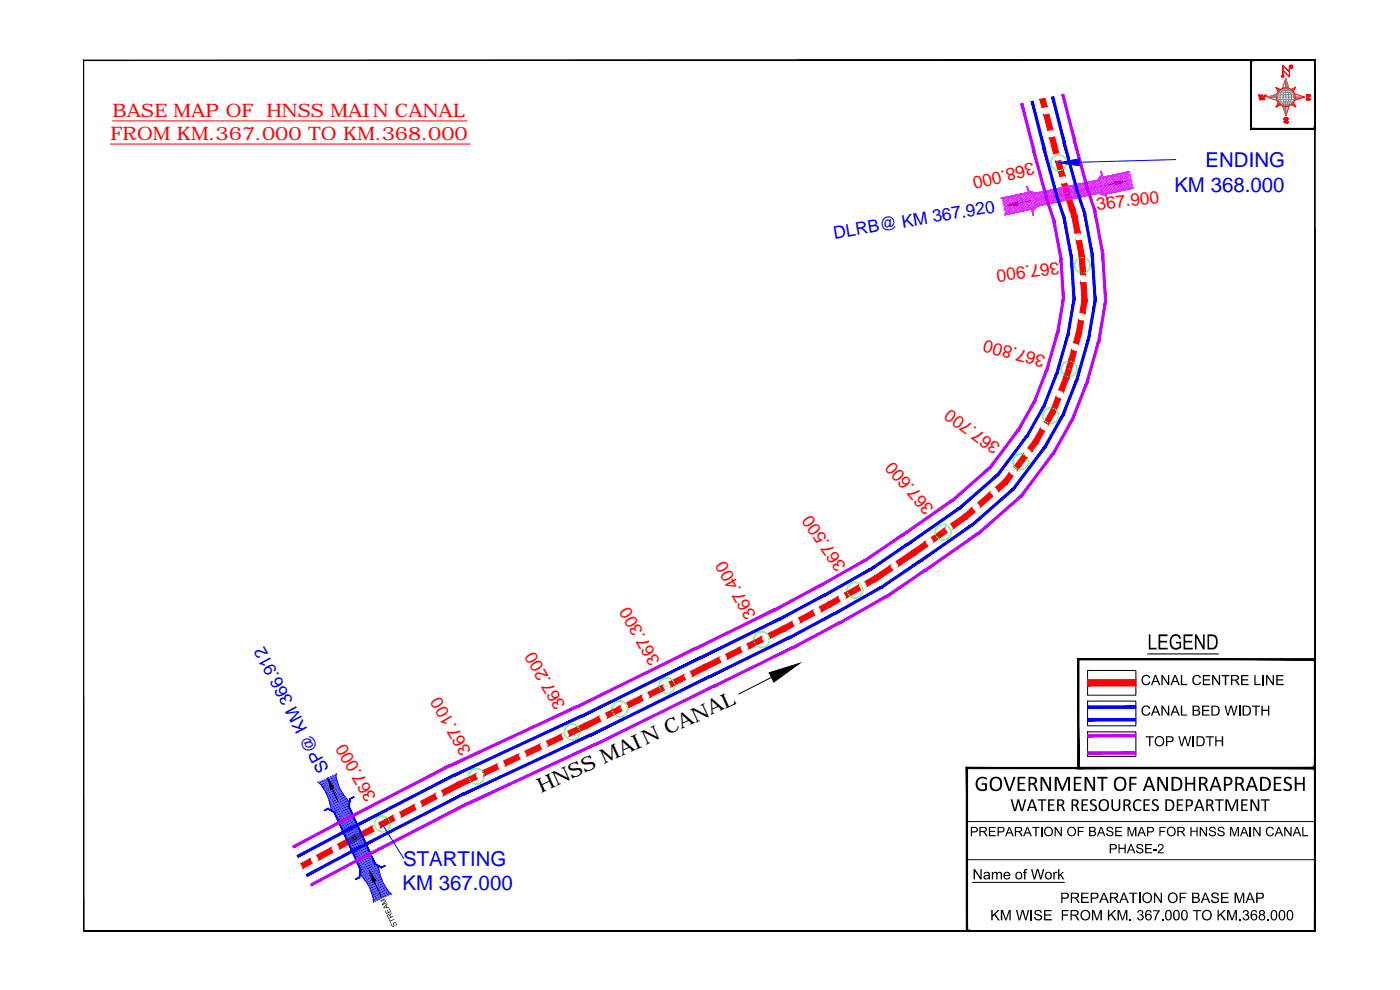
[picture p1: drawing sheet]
<svg xmlns="http://www.w3.org/2000/svg" width="420mm" height="297mm" viewBox="0 0 420 297" stroke-linecap="round" stroke-linejoin="round" font-family="sans-serif">
<defs><g id="words">
<g font-size="6.1" fill="#00f">
<text x="361.8" y="50.1">ENDING</text>
<text x="352.4" y="57.5">KM 368.000</text>
<text x="121" y="259.8">STARTING</text>
<text x="120.8" y="267.2">KM 367.000</text>
</g>
<text font-size="6.1" x="162.4" y="237.8" transform="rotate(-24 162.4 237.8)">HNSS MAIN CANAL</text>
<g font-size="5.6" fill="#f00">
<text x="33.8" y="35.1">BASE MAP OF HNSS MAIN CANAL</text>
<text x="33.1" y="42">FROM KM.367.000 TO KM.368.000</text>
</g>
<g font-size="5.2" fill="#f00">
<text x="310" y="48.7" transform="rotate(166 310 48.7)">368.000</text>
<text x="329.3" y="62.9" transform="rotate(-7 329.3 62.9)">367.900</text>
<text x="317.7" y="78.5" transform="rotate(172 317.7 78.5)">367.900</text>
<text x="314" y="106.8" transform="rotate(-165 314 106.8)">367.800</text>
<text x="300.5" y="133.6" transform="rotate(-144 300.5 133.6)">367.700</text>
<text x="280.4" y="152.4" transform="rotate(-131 280.4 152.4)">367.600</text>
<text x="254" y="169.9" transform="rotate(-124 254 169.9)">367.500</text>
<text x="227" y="184.4" transform="rotate(-120 227 184.4)">367.400</text>
<text x="198.2" y="198.3" transform="rotate(-120 198.2 198.3)">367.300</text>
<text x="169.8" y="211.7" transform="rotate(-120 169.8 211.7)">367.200</text>
<text x="141.5" y="225.3" transform="rotate(-120 141.5 225.3)">367.100</text>
<text x="113" y="239.1" transform="rotate(-120 113 239.1)">367.000</text>
</g>
<g font-size="5.2" fill="#00f">
<text x="250.4" y="71.7" transform="rotate(-9 250.4 71.7)">DLRB@ KM 367.920</text>
<text x="98.9" y="230.8" transform="rotate(-118 98.9 230.8)">SP@ KM 366.912</text>
</g>
</g></defs>
<!-- layer: CANAL1 -->
<g fill="#f00" stroke="#f00" stroke-width=".3">
<path d="M90.3 259.1l.7 1.4 2-2.8zM93 257.7l.7 1.4-2.7 1.4z"/>
<path d="M95.1 256.6l.7 1.4 3.4-3.6zM99.2 254.4l.8 1.4-4.2 2.2z"/>
<path d="M101.3 253.3l.8 1.4 1.9-2.9zM104 251.8l.7 1.4-2.6 1.5z"/>
<path d="M104 251.8l.7 1.4 2-2.7zM106.7 250.5l.7 1.3-2.7 1.4z"/>
<path d="M106.7 250.4l.7 1.5 4.2-4zM107.4 251.9l4.2-4 .6 1.5z"/>
<path d="M113.6 246.9l.8 1.4 3.4-3.6zM117.8 244.7l.7 1.4-4.1 2.2z"/>
<path d="M119.9 243.7l.8 1.4 3.4-3.6zM124.1 241.5l.8 1.4-4.2 2.2z"/>
<path d="M126.3 240.4l.6 1.4 3.5-3.5zM130.4 238.3l.8 1.3-4.3 2.2z"/>
<path d="M132.5 237.2l.7 1.4 4.2-3.9zM133.2 238.6l4.2-3.9 .7 1.4z"/>
<path d="M137.4 234.7l.7 1.4 4.5-3.8zM138.1 236.1l4.5-3.8 .7 1.4z"/>
<path d="M144.8 231.3l.6 1.4 3.6-3.4zM145.4 232.7l3.6-3.4 .7 1.4z"/>
<path d="M151.1 228.3l.7 1.4 3.6-3.4zM151.8 229.7l3.6-3.4 .7 1.5z"/>
<path d="M157.6 225.3l.7 1.5 3.6-3.4zM158.3 226.8l3.6-3.4 .6 1.4z"/>
<path d="M164 222.4l.6 1.4 3.7-3.4zM164.6 223.8l3.7-3.4 .6 1.4z"/>
<path d="M170.4 219.4l.7 1.4 4.5-3.8zM171.1 220.8l4.5-3.8 .6 1.4z"/>
<path d="M175.6 217l.7 1.4 3.3-3.4zM179.6 215l.8 1.4-4.1 2z"/>
<path d="M181.8 214l.7 1.3 3.5-3.4zM182.5 215.3l3.5-3.4 .7 1.4z"/>
<path d="M188.1 210.8l.7 1.5 3.5-3.6zM188.8 212.3l3.5-3.6 .8 1.5z"/>
<path d="M194.5 207.7l.7 1.4 3.5-3.4zM195.2 209.1l3.5-3.4 .7 1.4z"/>
<path d="M200.8 204.6l.7 1.4 3.6-3.5zM201.5 206l3.6-3.5 .7 1.4z"/>
<path d="M207.2 201.5l.7 1.4 3.3-3.4zM211.2 199.5l.7 1.4-4 2z"/>
<path d="M211.2 199.5l.7 1.4 3.8-3.6zM211.9 200.9l3.8-3.6 .7 1.4z"/>
<path d="M217.8 196.3l.7 1.4 3.5-3.5zM218.5 197.7l3.5-3.5 .7 1.4z"/>
<path d="M224.2 193.2l.6 1.4 3.6-3.5zM224.8 194.6l3.6-3.5 .7 1.4z"/>
<path d="M230.5 190.1l.7 1.4 3.8-3.6zM231.2 191.5l3.8-3.6 .6 1.4z"/>
<path d="M234.9 187.9l.7 1.4 2-2.8zM237.6 186.5l.7 1.4-2.7 1.4z"/>
<path d="M239.7 185.4l.7 1.4 3.4-3.6zM243.8 183.2l.8 1.4-4.2 2.2z"/>
<path d="M245.9 182.1l.7 1.4 2-2.8zM248.6 180.7l.7 1.3-2.7 1.5zM248.6 180.7l.7 1.3 2.1-2.9zM251.4 179.1l.8 1.4-2.9 1.5z"/>
<path d="M253.4 177.9l.8 1.4 3.3-3.7zM257.5 175.6l.8 1.4-4.1 2.3z"/>
<path d="M259.6 174.5l.8 1.3 2-3zM262.4 172.8l.8 1.4-2.8 1.6z"/>
<path d="M262.4 172.9l.8 1.3 3.8-4.4zM267 169.8l.9 1.3-4.7 3.1z"/>
<path d="M269 168.4l.8 1.4 3.8-4.5zM273.6 165.3l.9 1.3-4.7 3.2zM273.6 165.3l.9 1.3 3.1-4zM277.6 162.6l.9 1.3-4 2.7z"/>
<path d="M279.5 161.2l.9 1.3 3-4zM283.4 158.5l.9 1.3-3.9 2.7z"/>
<path d="M285.3 157.2l.9 1.3 3.1-4.1zM289.3 154.4l.9 1.3-4 2.8z"/>
<path d="M289.2 154.5l1.1 1.2 1.3-3.3zM291.6 152.4l1.1 1.2-2.4 2.1z"/>
<path d="M293.4 150.8l1 1.2 2.6-4.3zM297 147.7l1 1.2-3.6 3.1z"/>
<path d="M298.8 146.2l1 1.2 1.4-3.3zM301.2 144.1l1 1.2-2.4 2.1z"/>
<path d="M302.8 141.9l-1.8 2.3 1.3 1zM302.8 141.9l1.3 1-1.8 2.3z"/>
<path d="M307.1 136.3l-2.9 3.8 1.2 .9zM307.1 136.3l1.2 .9-2.9 3.8z"/>
<path d="M310.2 132.1l-1.7 2.3 1.2 1zM310.2 132.1l1.3 1-1.8 2.3z"/>
<path d="M312.2 128.7l-2.1 3.5 1.4 .8zM312.2 128.7l1.3 .7-2 3.6z"/>
<path d="M315.4 123.1l-2.1 3.5 1.4 .8zM315.4 123.1l1.3 .7-2 3.6z"/>
<path d="M316.9 119.2l-1.6 3.9 1.5 .6zM316.9 119.2l1.5 .5-1.6 4z"/>
<path d="M319.3 112.9l-1.6 4.1 1.5 .5zM319.3 112.9l1.5 .6-1.6 4z"/>
<path d="M320.7 108.1l-1.4 4.9 1.5 .5zM320.7 108.1l1.6 .4-1.5 5zM321.6 105.1l-.9 3 1.6 .4zM321.6 105.1l1.5 .4-.8 3z"/>
<path d="M323 99.8l-.8 3 1.5 .4zM323 99.8l1.5 .4-.8 3z"/>
<path d="M323.7 96.1l-.7 3.7 1.5 .3zM323.7 96.1l1.5 .3-.7 3.7z"/>
<path d="M324.7 90l-.6 3.8 1.5 .2zM324.7 90l1.6 .3-.7 3.7z"/>
<path d="M324.4 84.8l.3 5.4 1.6-.1zM324.4 84.8h1.5l.4 5.3z"/>
<path d="M323.9 77.1l.3 5.4 1.6-.1zM323.9 77.1l1.6-.1 .3 5.4z"/>
<path d="M323 72.3l.9 4.9 1.6-.2zM323 72.3l1.6-.2 .9 4.9z"/>
<path d="M321.7 65.1l.9 4.9 1.6-.3zM321.7 65.1l1.6-.2 .9 4.8z"/>
<path d="M321 62.9l.7 2.3 1.5-.5zM321 62.9l1.5-.5 .7 2.3zM319.3 57.7l1.7 5.2 1.5-.5zM319.3 57.7l1.5-.5 1.7 5.2z"/>
<path d="M318.7 55.3l.6 2.4 1.5-.4zM318.7 55.3l1.5-.4 .6 2.4z"/>
<path d="M316.8 48.5l1.3 4.5 1.5-.3zM316.8 48.5l1.6-.4 1.2 4.6z"/>
<path d="M315.6 43.9l.6 2.3 1.5-.4zM315.6 43.9l1.5-.4 .6 2.3z"/>
<path d="M315 41.4l.6 2.5 1.5-.4zM315 41.4l1.5-.3 .6 2.4z"/>
<path d="M313.3 34.6l1.1 4.6 1.5-.4zM313.3 34.6l1.5-.4 1.1 4.6z"/>
<path d="M312.1 29.9l.6 2.4 1.5-.4zM312.1 29.9l1.5-.4 .6 2.4z"/>
<path d="M326.4 205.8h14.5v-1.9zM326.4 203.9h14.5l-14.5 1.9z"/>
</g>
<path d="M313.6 29.5l-1.5 .4M317.1 43.5l-1.5 .4M325.5 77l-1.6 .1M323 99.8l1.5 .4M324.7 90l1.6 .3M319.3 112.9l1.5 .6M310.2 132.1l1.3 1M289.3 154.4l.9 1.3M301.2 144.1l1 1.2M211.2 199.5l.7 1.4M235 187.9l.6 1.4M104 251.8l.7 1.4" fill="none" stroke="#f00" stroke-width=".3"/>
<!-- layer: STRUCTURE -->
<g fill="none" stroke="#f0f" stroke-width=".3">
<path d="M300.6 59.6h.1M301 59.8h.1M301.3 59.9h.1M301.3 59.5h.1M301.7 59.7h.1M301.7 59.3h.1M302 59.9h.1M302.1 59.4h.1M302.4 59.6h.1M302.4 59.2h.1M302.7 59.8h.1M302.7 59.4h.1"/>
<path d="M303.1 60h.1M303.1 59.6h.1M303.1 59.1h.1M303.5 59.7h.1M303.5 59.3h.1M303.5 58.8h.1M303.8 59.9h.1M303.8 59.5h.1M303.8 59.1h.1M304.1 59.7h.1M304.2 59.2h.1M304.2 58.8h.1"/>
<path d="M304.5 59.9h.1M304.5 59.4h.1M304.5 59h.1M304.9 59.6h.1M304.9 59.2h.1M304.9 58.7h.1M305.2 59.8h.1M305.2 59.4h.1M305.2 58.9h.1M305.5 60h.1M305.6 59.5h.1M305.6 59.1h.1"/>
<path d="M305.6 58.7h.1M305.9 59.7h.1M305.9 59.3h.1M305.9 58.8h.1M306 58.4h.1M306.3 59.9h.1M306.3 59.5h.1M306.3 59h.1M306.3 58.6h.1M306.6 59.6h.1M306.6 59.2h.1M306.6 58.8h.1"/>
<path d="M306.6 58.3h.1M307 59.8h.1M307 59.4h.1M307 59h.1M307 58.5h.1M307.3 59.6h.1M307.4 59.1h.1M307.4 58.7h.1M307.4 58.3h.1M307.7 59.8h.1M307.7 59.3h.1M307.7 58.9h.1"/>
<path d="M307.7 58.5h.1M307.7 58h.1M308 59.9h.1M308 59.5h.1M308 59.1h.1M308 58.6h.1M308.1 58.2h.1M308.4 59.7h.1M308.4 59.3h.1M308.4 58.8h.1M308.4 58.4h.1M308.4 57.9h.1"/>
<path d="M308.7 59.9h.1M308.8 59.4h.1M308.8 59h.1M308.8 58.5h.1M308.8 58.1h.1M309.1 59.6h.1M309.1 59.2h.1M309.1 58.8h.1M309.1 57.9h.1M309.1 58.3h.1M309.4 59.8h.1M309.4 59.4h.1"/>
<path d="M309.4 58.9h.1M309.5 58h.1M309.5 58.5h.1M309.8 60h.1M309.8 59.6h.1M309.8 58.3h.1M309.8 57.8h.1M309.8 59.1h.1M309.8 58.7h.1M310.1 58.4h.1M310.1 59.7h.1M310.1 59.3h.1"/>
<path d="M310.1 58.8h.1M310.2 58h.1M310.5 59.9h.1M310.5 59.5h.1M310.5 59.1h.1M310.5 58.6h.1M310.5 58.2h.1M310.8 59.6h.1M310.9 58.8h.1M310.9 58.3h.1M310.9 59.2h.1M311.2 59h.1"/>
<path d="M311.2 58.5h.1M311.2 59.9h.1M311.2 59.4h.1M311.2 58.1h.1M311.5 59.1h.1M311.5 58.7h.1M311.5 59.6h.1M311.6 58.3h.1M311.6 57.8h.1M311.9 59.4h.1M311.9 59.8h.1M311.9 58.9h.1"/>
<path d="M311.9 58.5h.1M311.9 58h.1M312.2 59.9h.1M312.3 59.5h.1M312.3 59.1h.1M312.3 58.6h.1M312.3 58.2h.1M312.3 57.8h.1M312.6 59.7h.1M312.6 59.3h.1M312.6 58.8h.1M312.6 58.4h.1"/>
<path d="M312.6 58h.1M312.9 59.9h.1M312.9 59.4h.1M313 59h.1M313 58.6h.1M313 58.1h.1M313 57.7h.1M313.3 59.6h.1M313.3 59.2h.1M313.3 58.8h.1M313.3 58.3h.1M313.4 57.9h.1"/>
<path d="M313.7 59.8h.1M313.7 59.4h.1M313.7 58.9h.1M313.7 58.5h.1M313.7 58.1h.1M313.7 57.6h.1M314 60h.1M314 59.6h.1M314 59.1h.1M314 58.7h.1M314 58.3h.1M314 57.8h.1"/>
<path d="M314 57.4h.1M314.3 59.7h.1M314.4 59.3h.1M314.4 58.9h.1M314.4 58.4h.1M314.4 58h.1M314.4 57.6h.1M314.7 59.9h.1M314.7 59.5h.1M314.7 59.1h.1M314.7 58.6h.1M314.8 58.2h.1"/>
<path d="M314.8 57.7h.1M314.8 57.3h.1M315.1 59.7h.1M315.1 59.2h.1M315.1 58.8h.1M315.1 58.4h.1M315.1 57.9h.1M315.1 57.5h.1M315.4 59.9h.1M315.4 59.4h.1M315.4 59h.1M315.4 58.5h.1"/>
<path d="M315.4 58.1h.1M315.5 57.7h.1M315.5 57.2h.1M315.8 59.6h.1M315.8 59.2h.1M315.8 58.7h.1M315.8 58.3h.1M315.8 57.9h.1M315.8 57.4h.1M315.8 57h.1M316.1 59.8h.1M316.1 59.4h.1"/>
<path d="M316.1 58.9h.1M316.2 58.5h.1M316.2 58h.1M316.2 57.6h.1M316.2 57.2h.1M316.5 60h.1M316.5 59.5h.1M316.5 59.1h.1M316.5 58.7h.1M316.5 58.2h.1M316.5 57.8h.1M316.5 57.4h.1"/>
<path d="M316.5 56.9h.1M316.8 59.7h.1M316.8 59.3h.1M316.8 58.8h.1M316.8 58.4h.1M316.9 58h.1M316.9 57.5h.1M316.9 57.1h.1M317.2 59.9h.1M317.2 59.5h.1M317.2 59h.1M317.2 58.6h.1"/>
<path d="M317.2 58.2h.1M317.2 57.7h.1M317.2 57.3h.1M317.3 56.9h.1M317.5 59.6h.1M317.5 59.2h.1M317.6 58.8h.1M317.6 58.3h.1M317.6 57.9h.1M317.6 57.4h.1M317.6 57h.1M317.9 59.9h.1"/>
<path d="M317.9 59.4h.1M317.9 59h.1M317.9 58.5h.1M317.9 58.1h.1M317.9 57.7h.1M317.9 57.2h.1M317.9 56.8h.1M318.2 59.6h.1M318.2 59.1h.1M318.2 58.7h.1M318.3 58.3h.1M318.3 57.8h.1"/>
<path d="M318.3 57.4h.1M318.3 56.9h.1M318.3 56.5h.1M318.6 59.8h.1M318.6 59.3h.1M318.6 58.9h.1M318.6 58.5h.1M318.6 58h.1M318.6 57.6h.1M318.7 57.2h.1M318.7 56.7h.1M318.9 59.9h.1"/>
<path d="M319 59.5h.1M319 59.1h.1M319 58.6h.1M319 58.2h.1M319 57.7h.1M319 57.3h.1M319 56.9h.1M319 56.4h.1M319.3 59.7h.1M319.3 59.3h.1M319.3 58.8h.1M319.3 58.4h.1"/>
<path d="M319.3 58h.1M319.3 57.5h.1M319.3 57.1h.1M319.4 56.6h.1M319.6 59.9h.1M319.6 59.4h.1M319.6 59h.1M319.7 58.5h.1M319.7 58.1h.1M319.7 57.7h.1M319.7 57.2h.1M319.7 56.3h.1"/>
<path d="M319.7 56.8h.1M320 59.6h.1M320 59.2h.1M320 58.8h.1M320 58.3h.1M320 57.9h.1M320.1 56.6h.1M320.1 56.1h.1M320.1 57.4h.1M320.1 57h.1M320.4 59.8h.1M320.4 59.4h.1"/>
<path d="M320.4 58.9h.1M320.4 58.5h.1M320.4 56.7h.1M320.4 58h.1M320.4 57.6h.1M320.4 57.2h.1M320.4 56.3h.1M320.7 59.6h.1M320.7 59.1h.1M320.7 58.7h.1M320.7 58.3h.1M320.7 57.8h.1"/>
<path d="M320.7 57.4h.1M320.8 56.9h.1M320.8 56.5h.1M320.8 56h.1M321.1 59.3h.1M321.1 58.8h.1M321.1 58.4h.1M321.1 58h.1M321.1 56.7h.1M321.1 56.2h.1M321.1 57.5h.1M321.1 57.1h.1"/>
<path d="M321.4 59.5h.1M321.4 59.1h.1M321.4 58.6h.1M321.4 58.2h.1M321.5 56.9h.1M321.5 57.7h.1M321.5 57.3h.1M321.5 56.4h.1M321.5 56h.1M321.7 59.2h.1M321.7 58.8h.1M321.8 57h.1"/>
<path d="M321.8 58.3h.1M321.8 57.9h.1M321.8 57.5h.1M321.8 56.6h.1M321.8 56.2h.1M322.1 59.4h.1M322.1 59h.1M322.1 58.5h.1M322.1 58.1h.1M322.1 57.7h.1M322.2 57.2h.1M322.2 56.8h.1"/>
<path d="M322.2 56.3h.1M322.2 55.9h.1M322.5 59.2h.1M322.5 58.7h.1M322.5 58.3h.1M322.5 57.4h.1M322.5 57h.1M322.5 56.5h.1M322.5 57.8h.1M322.6 56.1h.1M322.6 55.6h.1M322.8 59.4h.1"/>
<path d="M322.8 58.9h.1M322.8 57.6h.1M322.8 57.2h.1M322.8 58.5h.1M322.8 58h.1M322.9 56.7h.1M322.9 56.3h.1M322.9 55.8h.1M323.1 59.1h.1M323.2 57.8h.1M323.2 58.6h.1M323.2 58.2h.1"/>
<path d="M323.2 57.3h.1M323.2 56.9h.1M323.2 56.5h.1M323.2 56h.1M323.3 55.6h.1M323.5 58h.1M323.5 58.8h.1M323.5 58.4h.1M323.6 57.5h.1M323.6 57.1h.1M323.6 56.6h.1M323.6 56.2h.1"/>
<path d="M323.6 55.8h.1M323.9 59h.1M323.9 58.6h.1M323.9 58.1h.1M323.9 57.7h.1M323.9 57.3h.1M323.9 56.8h.1M323.9 56.4h.1M323.9 56h.1M323.9 55.5h.1M324.2 58.3h.1M324.2 57.9h.1"/>
<path d="M324.2 57.4h.1M324.2 58.8h.1M324.3 57h.1M324.3 56.6h.1M324.3 56.1h.1M324.3 55.7h.1M324.3 55.2h.1M324.6 58.5h.1M324.6 58.1h.1M324.6 59h.1M324.6 57.6h.1M324.6 57.2h.1"/>
<path d="M324.6 56.8h.1M324.6 56.3h.1M324.7 55.9h.1M324.7 55.4h.1M324.9 58.7h.1M325 58.3h.1M325 57.8h.1M325 57.4h.1M325 56.9h.1M325 56.5h.1M325 56h.1M325 55.6h.1"/>
<path d="M325 55.2h.1M325.3 58.4h.1M325.3 58h.1M325.3 57.6h.1M325.3 57.1h.1M325.3 56.7h.1M325.3 56.3h.1M325.3 55.8h.1M325.4 55.4h.1M325.6 58.6h.1M325.6 58.2h.1M325.6 57.7h.1"/>
<path d="M325.7 57.3h.1M325.7 56.9h.1M325.7 56.4h.1M325.7 56h.1M325.7 55.5h.1M325.7 55.1h.1M326 58.4h.1M326 57.9h.1M326 57.5h.1M326 57.1h.1M326 56.6h.1M326.1 56.2h.1"/>
<path d="M326.1 55.8h.1M326.1 55.3h.1M326.1 54.9h.1M326.4 58.5h.1M326.4 58.1h.1M326.4 57.7h.1M326.4 57.2h.1M326.4 56.8h.1M326.4 56.3h.1M326.4 55.9h.1M326.4 55.5h.1M326.4 55h.1"/>
<path d="M326.7 58.3h.1M326.7 57.9h.1M326.7 57.4h.1M326.7 57h.1M326.7 56.6h.1M326.7 56.1h.1M326.8 55.7h.1M326.8 55.2h.1M326.8 54.8h.1M327 58.5h.1M327.1 58h.1M327.1 57.6h.1"/>
<path d="M327.1 57.2h.1M327.1 56.7h.1M327.1 56.3h.1M327.1 55.8h.1M327.1 55.4h.1M327.1 54.9h.1M327.4 58.3h.1M327.4 57.8h.1M327.4 57.4h.1M327.5 56.9h.1M327.5 56.5h.1M327.5 56h.1"/>
<path d="M327.5 55.6h.1M327.5 55.2h.1M327.5 54.7h.1M327.8 58h.1M327.8 57.5h.1M327.8 57.1h.1M327.8 56.6h.1M327.8 56.2h.1M327.8 55.8h.1M327.8 55.3h.1M327.8 54.9h.1M328.1 58.2h.1"/>
<path d="M328.1 57.7h.1M328.1 57.3h.1M328.1 56.9h.1M328.1 56.4h.1M328.2 56h.1M328.2 55.5h.1M328.2 55.1h.1M328.2 54.7h.1M328.5 57.9h.1M328.5 57.4h.1M328.5 57h.1M328.5 56.6h.1"/>
<path d="M328.5 56.1h.1M328.5 55.7h.1M328.5 55.3h.1M328.6 54.8h.1M328.6 54.4h.1M328.8 58.1h.1M328.8 57.7h.1M328.9 57.2h.1M328.9 56.8h.1M328.9 56.3h.1M328.9 55.9h.1M328.9 55.5h.1"/>
<path d="M328.9 55h.1M328.9 54.6h.1M329.2 57.8h.1M329.2 57.4h.1M329.2 56.9h.1M329.2 56.5h.1M329.2 56.1h.1M329.2 55.6h.1M329.2 55.2h.1M329.2 54.7h.1M329.3 54.3h.1M329.5 57.6h.1"/>
<path d="M329.5 57.2h.1M329.5 56.7h.1M329.6 56.3h.1M329.6 55.8h.1M329.6 55.4h.1M329.6 54.5h.1M329.6 54.1h.1M329.6 54.9h.1M329.9 57.9l-18.5 3.8 18.5-3.8M329.9 57.7h.1M329.9 57.3h.1M329.9 56.9h.1"/>
<path d="M329.9 56.4h.1M329.9 56h.1M329.9 55.6h.1M330 54.7h.1M330 54.2h.1M330 55.1h.1M330 53.8h.1M330.2 58h.1M330.3 57.5h.1M330.3 57.1h.1M330.3 56.6h.1M330.3 56.2h.1"/>
<path d="M330.3 54.9h.1M330.3 54.4h.1M330.3 55.8h.1M330.3 55.3h.1M330.3 54h.1M330.3 53.6h.1M330.6 58.1h.1M330.6 57.7h.1M330.6 57.2h.1M330.6 56.8h.1M330.6 55.1h.1M330.6 56.4h.1"/>
<path d="M330.6 55.9h.1M330.6 55.5h.1M330.7 54.6h.1M330.7 54.2h.1M330.7 53.7h.1M330.7 53.3h.1M330.9 58.3h.1M330.9 57.9h.1M330.9 57.4h.1M331 57h.1M331 56.6h.1M331 56.1h.1"/>
<path d="M331 55.7h.1M331 55.2h.1M331 54.8h.1M331 54.4h.1M331 53.9h.1M331.1 53.5h.1M331.3 58.1h.1M331.3 57.6h.1M331.3 57.2h.1M331.3 56.7h.1M331.3 56.3h.1M331.4 55.4h.1"/>
<path d="M331.4 55h.1M331.4 54.6h.1M331.4 55.9h.1M331.4 54.1h.1M331.4 53.7h.1M331.4 53.2h.1M331.7 57.8h.1M331.7 57.4h.1M331.7 56.9h.1M331.7 56.5h.1M331.7 55.6h.1M331.7 55.2h.1"/>
<path d="M331.7 56h.1M331.7 54.7h.1M331.7 54.3h.1M331.7 53.8h.1M331.7 53.4h.1M332 58h.1M332 57.6h.1M332 57.1h.1M332 55.8h.1M332 55.4h.1M332 56.7h.1M332 56.2h.1"/>
<path d="M332.1 54.9h.1M332.1 54.5h.1M332.1 54h.1M332.1 53.6h.1M332.1 53.2h.1M332.3 57.7h.1M332.4 57.3h.1M332.4 56.9h.1M332.4 56.4h.1M332.4 56h.1M332.4 55.5h.1M332.4 55.1h.1"/>
<path d="M332.4 54.7h.1M332.4 54.2h.1M332.5 53.8h.1M332.5 53.3h.1M332.5 52.9h.1M332.7 57.9h.1M332.7 57.5h.1M332.7 57h.1M332.7 56.6h.1M332.8 55.7h.1M332.8 55.3h.1M332.8 54.9h.1"/>
<path d="M332.8 56.2h.1M332.8 54.4h.1M332.8 54h.1M332.8 53.5h.1M332.8 53.1h.1M333.1 57.7h.1M333.1 57.2h.1M333.1 55.9h.1M333.1 55.5h.1M333.1 56.8h.1M333.1 56.3h.1M333.1 55h.1"/>
<path d="M333.1 54.6h.1M333.1 54.1h.1M333.1 53.7h.1M333.2 53.3h.1M333.2 52.8h.1M333.4 57.4h.1M333.4 56.1h.1M333.4 57h.1M333.4 56.5h.1M333.5 55.7h.1M333.5 55.2h.1M333.5 54.8h.1"/>
<path d="M333.5 54.4h.1M333.5 53.9h.1M333.5 53.5h.1M333.5 53h.1M333.8 56.3h.1M333.8 57.6h.1M333.8 57.2h.1M333.8 56.7h.1M333.8 55.8h.1M333.8 55.4h.1M333.8 54.9h.1M333.8 54.5h.1"/>
<path d="M333.9 54.1h.1M333.9 53.6h.1M333.9 53.2h.1M333.9 52.7h.1M334.1 57.4h.1M334.1 56.9h.1M334.2 56.5h.1M334.2 56h.1M334.2 55.6h.1M334.2 55.2h.1M334.2 54.7h.1M334.2 54.3h.1"/>
<path d="M334.2 53.8h.1M334.2 53.4h.1M334.2 53h.1M334.4 57.5h.1M334.5 56.6h.1M334.5 56.2h.1M334.5 55.8h.1M334.5 57.1h.1M334.5 55.3h.1M334.5 54.9h.1M334.5 54.4h.1M334.5 54h.1"/>
<path d="M334.6 53.6h.1M334.6 53.1h.1M334.6 52.7h.1M334.8 56.8h.1M334.8 56.4h.1M334.8 57.3h.1M334.9 56h.1M334.9 55.5h.1M334.9 55.1h.1M334.9 54.7h.1M334.9 54.2h.1M334.9 53.8h.1"/>
<path d="M334.9 53.3h.1M334.9 52.9h.1M335 52.5h.1M335.2 57h.1M335.2 57.4h.1M335.2 56.6h.1M335.2 56.1h.1M335.2 55.7h.1M335.2 55.2h.1M335.3 54.8h.1M335.3 54.4h.1M335.3 53.9h.1"/>
<path d="M335.3 53.5h.1M335.3 53h.1M335.3 52.6h.1M335.5 57.2h.1M335.5 56.8h.1M335.5 56.3h.1M335.5 55.9h.1M335.6 55.5h.1M335.6 55h.1M335.6 54.6h.1M335.6 54.1h.1M335.6 53.7h.1"/>
<path d="M335.6 53.3h.1M335.6 52.8h.1M335.6 52.4h.1M335.9 56.9h.1M335.9 56.5h.1M335.9 56h.1M335.9 55.6h.1M335.9 55.2h.1M335.9 54.7h.1M335.9 54.3h.1M336 53.9h.1M336 53.4h.1"/>
<path d="M336 53h.1M336 52.5h.1M336.2 57.2h.1M336.2 56.7h.1M336.3 56.3h.1M336.3 55.8h.1M336.3 55.4h.1M336.3 54.9h.1M336.3 54.5h.1M336.3 54.1h.1M336.3 53.6h.1M336.3 53.2h.1"/>
<path d="M336.4 52.7h.1M336.4 52.3h.1M336.6 56.9h.1M336.6 56.4h.1M336.6 56h.1M336.6 55.5h.1M336.6 55.1h.1M336.6 54.7h.1M336.6 54.2h.1M336.6 53.8h.1M336.7 53.3h.1M336.7 52.9h.1"/>
<path d="M336.7 52.5h.1M336.7 52h.1M336.9 57.1h.1M336.9 56.6h.1M336.9 56.2h.1M337 55.8h.1M337 55.3h.1M337 54.9h.1M337 54.4h.1M337 54h.1M337 53.6h.1M337 53.1h.1"/>
<path d="M337 52.7h.1M337.1 52.2h.1M337.3 56.8h.1M337.3 56.3h.1M337.3 55.9h.1M337.3 55.5h.1M337.3 55h.1M337.4 54.6h.1M337.4 54.2h.1M337.4 53.7h.1M337.4 53.3h.1M337.4 52.8h.1"/>
<path d="M337.4 52.4h.1M337.4 52h.1M337.7 56.6h.1M337.7 56.1h.1M337.7 55.7h.1M337.7 55.2h.1M337.7 54.8h.1M337.7 54.4h.1M337.7 53.9h.1M337.7 53.5h.1M337.7 53h.1M337.7 52.6h.1"/>
<path d="M337.7 52.2h.1M338 56.7h.1M338 56.3h.1M338 55.8h.1M338 55.4h.1M338 55h.1M338 54.5h.1M338 54.1h.1M338.1 53.7h.1M338.1 53.2h.1M338.1 52.8h.1M338.1 52.3h.1"/>
<path d="M338.1 51.9h.1M338.3 56.5h.1M338.4 56h.1M338.4 55.6h.1M338.4 55.2h.1M338.4 54.7h.1M338.4 54.3h.1M338.4 53.8h.1M338.4 53.4h.1M338.4 53h.1M338.5 52.5h.1M338.5 52.1h.1"/>
<path d="M338.7 56.7h.1M338.7 56.2h.1M338.7 55.8h.1M338.7 55.3h.1M338.8 54.9h.1M338.8 54.5h.1M338.8 54h.1M338.8 53.6h.1M338.8 53.1h.1M338.8 52.7h.1M338.8 52.3h.1M338.8 51.8h.1"/>
<path d="M339.1 56.4h.1M339.1 56h.1M339.1 55.5h.1M339.1 55.1h.1M339.1 54.7h.1M339.1 54.2h.1M339.1 53.8h.1M339.1 53.3h.1M339.1 52.9h.1M339.1 52.5h.1M339.4 56.6h.1M339.4 56.1h.1"/>
<path d="M339.4 55.7h.1M339.4 55.3h.1M339.4 54.8h.1M339.5 54.4h.1M339.5 54h.1M339.8 56.3h.1M339.8 55.9h.1M339.8 55.5h.1M300.6 60h.1M301 61.5h.1M301 61.1h.1M301 60.7h.1"/>
<path d="M301 60.2h.1M301.3 63h.1M301.3 62.6h.1M301.3 62.1h.1M301.3 61.7h.1M301.3 61.3h.1M301.3 60.8h.1M301.3 60.4h.1M301.6 64.1h.1M301.6 63.7h.1M301.6 63.2h.1M301.6 62.8h.1"/>
<path d="M301.6 62.4h.1M301.6 61.9h.1M301.6 61.5h.1M301.6 61h.1M301.7 60.2h.1M301.7 60.6h.1M301.9 64.3h.1M301.9 63.8h.1M301.9 63.4h.1M302 62.9h.1M302 62.5h.1M302 62.1h.1"/>
<path d="M302 61.6h.1M302 60.3h.1M302 61.2h.1M302 60.7h.1M302.3 64h.1M302.3 63.6h.1M302.3 63.2h.1M302.3 62.7h.1M302.3 62.3h.1M302.4 60.5h.1M302.4 61.8h.1M302.4 61.4h.1"/>
<path d="M302.4 61h.1M302.4 60.1h.1M302.7 63.8h.1M302.7 63.3h.1M302.7 62.9h.1M302.7 62.4h.1M302.7 62h.1M302.7 61.6h.1M302.7 61.1h.1M302.7 60.7h.1M302.7 60.2h.1M303 64h.1"/>
<path d="M303 63.5h.1M303 63.1h.1M303 62.7h.1M303 62.2h.1M303 61.8h.1M303.1 60.9h.1M303.1 60.5h.1M303.1 61.3h.1M303.3 63.7h.1M303.4 63.2h.1M303.4 62.8h.1M303.4 62.4h.1"/>
<path d="M303.4 61.9h.1M303.4 61h.1M303.4 60.6h.1M303.4 60.2h.1M303.4 61.5h.1M303.7 63.9h.1M303.7 63.5h.1M303.7 63h.1M303.7 62.6h.1M303.8 61.3h.1M303.8 60.8h.1M303.8 62.1h.1"/>
<path d="M303.8 61.7h.1M303.8 60.4h.1M304.1 63.6h.1M304.1 63.2h.1M304.1 61.4h.1M304.1 62.7h.1M304.1 62.3h.1M304.1 61.9h.1M304.1 61h.1M304.1 60.5h.1M304.1 60.1h.1M304.4 63.4h.1"/>
<path d="M304.4 62.9h.1M304.4 62.5h.1M304.4 62.1h.1M304.5 61.2h.1M304.5 60.7h.1M304.5 60.3h.1M304.5 61.6h.1M304.8 63.5h.1M304.8 63.1h.1M304.8 62.7h.1M304.8 61.3h.1M304.8 60.9h.1"/>
<path d="M304.8 62.2h.1M304.8 61.8h.1M304.9 60.5h.1M304.9 60h.1M305.1 63.3h.1M305.1 62.9h.1M305.2 61.6h.1M305.2 61.1h.1M305.2 62.4h.1M305.2 62h.1M305.2 60.7h.1M305.2 60.2h.1"/>
<path d="M305.4 63.5h.1M305.5 61.7h.1M305.5 63h.1M305.5 62.6h.1M305.5 62.2h.1M305.5 61.3h.1M305.5 60.8h.1M305.5 60.4h.1M305.8 63.2h.1M305.8 62.8h.1M305.8 62.4h.1M305.9 61.9h.1"/>
<path d="M305.9 61.5h.1M305.9 61h.1M305.9 60.6h.1M305.9 60.2h.1M306.2 63.4h.1M306.2 63h.1M306.2 62.1h.1M306.2 61.7h.1M306.2 61.2h.1M306.2 62.5h.1M306.3 60.8h.1M306.3 60.3h.1"/>
<path d="M306.5 62.3h.1M306.5 61.8h.1M306.5 63.2h.1M306.5 62.7h.1M306.6 61.4h.1M306.6 61h.1M306.6 60.5h.1M306.6 60.1h.1M306.9 62.5h.1M306.9 62h.1M306.9 62.9h.1M306.9 61.6h.1"/>
<path d="M306.9 61.1h.1M306.9 60.7h.1M307 60.3h.1M307.2 62.7h.1M307.2 63.1h.1M307.3 62.2h.1M307.3 61.8h.1M307.3 61.3h.1M307.3 60.9h.1M307.3 60.5h.1M307.3 60h.1M307.6 62.8h.1"/>
<path d="M307.6 62.4h.1M307.6 62h.1M307.6 61.5h.1M307.7 61.1h.1M307.7 60.6h.1M307.7 60.2h.1M307.9 63h.1M307.9 62.6h.1M307.9 62.1h.1M308 61.7h.1M308 61.3h.1M308 60.8h.1"/>
<path d="M308 60.4h.1M308.3 62.8h.1M308.3 62.3h.1M308.3 61.9h.1M308.3 61.5h.1M308.3 61h.1M308.4 60.6h.1M308.4 60.1h.1M308.7 62.5h.1M308.7 62.1h.1M308.7 61.6h.1M308.7 61.2h.1"/>
<path d="M308.7 60.7h.1M308.7 60.3h.1M309 62.7h.1M309 62.3h.1M309 61.8h.1M309 61.4h.1M309 60.9h.1M309 60.5h.1M309.1 60.1h.1M309.3 62.4h.1M309.4 62h.1M309.4 61.6h.1"/>
<path d="M309.4 61.1h.1M309.4 60.7h.1M309.4 60.2h.1M309.7 62.6h.1M309.7 62.2h.1M309.7 61.8h.1M309.7 61.3h.1M309.8 60.9h.1M309.8 60.4h.1M310.1 62.4h.1M310.1 61.9h.1M310.1 61.5h.1"/>
<path d="M310.1 61h.1M310.1 60.6h.1M310.1 60.2h.1M310.4 62.6h.1M310.4 62.1h.1M310.4 61.7h.1M310.4 61.3h.1M310.4 60.8h.1M310.5 60.4h.1M310.8 62.3h.1M310.8 61.8h.1M310.8 61.4h.1"/>
<path d="M310.8 61h.1M310.8 60.5h.1M310.8 60.1h.1M311.1 61.6h.1M311.2 61.2h.1M311.2 60.7h.1M311.2 60.3h.1M311.5 61.3h.1M311.5 60.9h.1M311.5 60.5h.1M311.5 60h.1M311.8 61.6h.1"/>
<path d="M311.8 61.1h.1M311.9 60.7h.1M311.9 60.2h.1M312.2 61.3h.1M312.2 60.8h.1M312.2 60.4h.1M312.6 61.5h.1M312.6 61h.1M312.6 60.6h.1M312.6 60.2h.1M312.9 61.2h.1M312.9 60.8h.1"/>
<path d="M312.9 60.3h.1M313.3 60.1h.1M313.3 61h.1M313.3 60.5h.1M313.6 60.2h.1M313.6 61.1h.1M313.6 60.7h.1M314 60.9h.1M314 60.5h.1M314.3 60.6h.1M314.3 60.2h.1M314.3 61.1h.1"/>
<path d="M314.7 60.8h.1M314.7 60.4h.1M315 60.6h.1M315.1 60.1h.1M315.4 60.7h.1M315.4 60.3h.1M315.7 60.5h.1M315.7 60.1h.1M316.1 60.7h.1M316.1 60.2h.1M316.5 60.4h.1M316.8 60.6h.1"/>
<path d="M316.8 60.2h.1M317.1 60.4h.1M317.5 60.1h.1M317.9 60.3h.1M318.2 60h.1M318.6 60.2h.1"/>
</g>
<g fill="#f0f" stroke="#f0f" stroke-width=".3">
<path d="M309.7 63.3l.3 1.3h.1zM309.7 63.3l.2 .1 .2 1.2zM309.7 63.3l.2 .1 1.5-1.8zM311.4 61.6l.1 .2-1.6 1.6zM311.4 61.6l.1 .2 18.4-4zM311.5 61.8l18.4-4v.2zM329.9 57.8v.2l2.2 .7zM329.9 58l2.2 .7-.2 .1zM332.1 58.7l-.2 .1 .4 1.2zM331.9 58.8l.4 1.2h-.1z"/>
<path d="M308.2 56l.4 1.1-.2-1.2zM308.2 56l.4 1.1-.1 .1zM308.5 57.2l2.2 .7-2.1-.8zM308.5 57.2l2.2 .7v.2zM310.7 57.9v.2l18.4-4zM310.7 58.1l18.4-4 .1 .2zM329.1 54.1l.1 .2 1.4-1.7zM330.6 52.6h.2l-1.6 1.7zM330.4 51.4l.2 1.2h.2zM330.4 51.4h.2l.2 1.2z"/>
<path d="M311 59.8v.2l18.5-4zM311 60l18.5-4v.2z"/>
<path d="M329.9 53.3l9.1-1.8zM330 53.5l9.1-1.9z"/>
<path d="M330.9 58.3l.1 .1 9-2zM331 58.4l9-2 .1 .2z"/>
<path d="M300.5 59.4v.2l9.1-2.1zM300.5 59.6l9.1-2.1z"/>
<path d="M301.5 64.3l9.1-1.9zM301.5 64.5l9.1-2.1v.2z"/>
</g>
<path d="M334.5 54.5l3.2-.1-3 1.1zM302.3 61.7l3-1.2 .2 1.1zM98.4 233.8l1.8 2.6-.9 .5zM111 261.5l1.8 2.7-.9 .4z" fill="#000" stroke="#000" stroke-width=".3"/>
<g fill="none" stroke="#000" stroke-width=".3">
<path d="M334.6 55l-4 .8M309.3 60.2l-3.9 .8M99.8 236.6l1.7 4M112.3 264.4l2.2 4.8"/>
<circle cx="320.3" cy="57.9" r=".57"/>
<circle cx="106.5" cy="251.4" r=".49"/>
</g>
<path d="M104.7 241.9l7.8 17.2-7.8-17.2" fill="none" stroke="#0f0" stroke-width=".3"/>
<g fill="none" stroke="#00f" stroke-width=".3">
<path d="M95.4 234.7a13.1 13.1 0 0 1 4.1 8.5M95.7 234.5l.1 .2M95.9 235l.1 .1M96.1 234.6l.1 .3M96.3 234.3l.1 .2M96.4 235.2l.1 .3M96.5 234.8l.2 .2M96.6 235.8l.1 .3M96.7 234.4l.1 .3M96.8 235.3l.1 .3M96.9 236.3h.1M96.9 234l.1 .2"/>
<path d="M97 234.9l.1 .3M97 235.9l.2 .3M97.1 234.5l.1 .3M97.2 235.5l.1 .3M97.3 234.1l.1 .3M97.3 236.5l.1 .3M97.3 235.1l.2 .3M97.5 236.1l.1 .2M97.5 233.8l.1 .2M97.5 234.7l.1 .3M97.6 237.1l.1 .3M97.6 235.7l.2 .2"/>
<path d="M97.7 234.2l.1 .3M97.7 236.6l.1 .3M97.8 235.2l.1 .3M97.8 237.6l.2 .3M97.8 233.8l.2 .3M97.9 236.2l.1 .3M97.9 234.8l.2 .3M98 237.2l.1 .3M98 235.8l.2 .3M98 233.5l.1 .2M98.1 238.2l.1 .3M98.1 234.4l.1 .3"/>
<path d="M98.1 236.8l.2 .3M98.2 235.4l.1 .3M98.2 237.8l.2 .3M98.2 234l.2 .3M98.3 236.4l.1 .3M98.4 238.8l.1 .3M98.4 235l.1 .2M98.4 237.4l.1 .3M98.4 233.6l.1 .2M98.4 236l.2 .3M98.5 238.4l.2 .2M98.5 234.6l.2 .3"/>
<path d="M98.6 236.9l.1 .3M98.6 239.4l.1 .2M98.6 235.5l.1 .3M98.6 233.3l.1 .1M98.7 238l.1 .3M98.7 234.1l.1 .3M98.7 236.6l.1 .2M98.8 238.9l.1 .3M98.8 235.1l.1 .3M98.8 237.5l.1 .3M98.8 233.7l.1 .3M98.9 239.9l.1 .3"/>
<path d="M98.9 236.1l.1 .3M98.9 238.5l.1 .3M98.9 234.7l.1 .3M99 237.1l.1 .3M99 233.3l.1 .3M99 239.5l.2 .3M99 235.7l.2 .3M99.1 238.1l.1 .3M99.1 234.3l.1 .3M99.1 236.7l.1 .3M99.2 239.1l.1 .3M99.2 233v.2"/>
<path d="M99.2 235.3l.1 .3M99.2 237.7l.2 .3M99.2 233.9l.2 .3M99.3 236.3l.1 .3M99.3 238.7l.2 .3M99.3 234.9l.2 .3M99.4 237.3l.1 .3M99.4 233.5l.1 .3M99.5 239.6l.1 .3M99.5 235.9l.1 .2M99.5 238.3l.1 .2M99.5 234.4l.1 .3"/>
<path d="M99.5 236.9l.2 .3M99.5 233l.2 .3M99.6 239.3l.1 .2M99.6 235.5l.1 .3M99.7 237.8l.1 .3M99.7 234.1l.1 .2M99.7 236.4l.1 .3M99.8 238.8l.1 .3M99.8 235l.1 .3M99.8 232.7v.2M99.8 237.4l.1 .3M99.8 233.6l.1 .3"/>
<path d="M99.8 239.8l.2 .3M99.8 236l.2 .3M99.9 238.4l.1 .3M99.9 234.6l.1 .3M100 237l.1 .3M100 233.2l.1 .3M100 239.4l.1 .3M100 235.6l.1 .3M100 238l.2 .3M100 234.2l.2 .3M100.1 236.6l.2 .3M100.1 232.8l.2 .3"/>
<path d="M100.2 239l.1 .3M100.2 235.2l.1 .3M100.2 237.6l.1 .3M100.2 233.8l.1 .3M100.3 240l.1 .3M100.3 236.2l.1 .3M100.3 238.6l.2 .2M100.3 232.5l.1 .2M100.3 234.8l.2 .3M100.4 237.2l.1 .2M100.4 233.4l.1 .2M100.4 239.6l.2 .3"/>
<path d="M100.4 235.8l.2 .3M100.5 238.2l.1 .3M100.5 234.4l.1 .3M100.5 236.8l.2 .2M100.6 233l.1 .3M100.6 239.1l.1 .3M100.6 235.3l.1 .3M100.6 237.7l.2 .3M100.6 233.9l.2 .3M100.7 236.3l.1 .3M100.7 232.5l.1 .3M100.7 238.7l.2 .3"/>
<path d="M100.7 235l.2 .2M100.8 237.3l.1 .3M100.8 233.5l.1 .3M100.9 239.7l.1 .3M100.9 235.9l.1 .3M100.9 232.2h.1M100.9 232.2a13.6 13.6 0 0 0 4 8.6M100.9 238.3l.1 .3M100.9 234.5l.1 .3M100.9 236.9l.2 .3M101 239.3l.1 .3M101 235.5l.1 .3"/>
<path d="M101.1 237.9l.1 .3M101.1 234.1l.1 .3M101.1 236.5l.1 .3M101.1 238.9l.2 .3M101.1 235.1l.2 .3M101.2 237.5l.1 .3M101.3 239.9l.1 .3M101.3 236.1l.1 .2M101.3 238.5l.1 .3M101.4 237.1l.1 .3M101.4 239.5l.1 .2M101.4 235.7l.1 .3"/>
<path d="M101.5 238l.1 .3M101.5 236.6l.2 .3M101.6 239.1l.1 .2M101.6 237.7l.1 .2M101.7 236.2l.1 .3M101.7 238.6l.2 .3M101.8 237.2l.1 .3M101.8 239.6l.2 .3M101.9 238.2l.1 .3M102 236.8l.1 .3M102 239.2l.1 .3M102 237.8l.2 .3"/>
<path d="M102.2 238.8l.1 .3M102.2 237.4l.1 .3M102.2 239.8l.2 .3M102.3 238.4l.1 .3M102.4 239.4l.1 .2M102.5 238l.1 .3M102.5 238.9l.2 .3M102.7 239.9l.1 .3M102.7 238.5l.1 .3M102.8 239.5l.2 .3M102.9 238.1l.1 .3M103 239.1l.1 .3"/>
<path d="M103.1 238.7l.2 .3M103.2 239.7l.1 .2M103.4 239.3l.1 .2M103.6 239.8l.2 .3M103.8 239.4l.1 .3M104.1 240l.1 .3M98.9 240.9l.2 .3M99.1 240.5l.1 .3M99.2 241.5l.2 .3M99.3 240.1l.1 .3M99.3 242.5l.2 .3M99.4 241.1l.1 .2"/>
<path d="M99.5 242.1l.1 .3M99.5 240.7l.2 .3M99.6 243l.1 .3M99.6 241.6l.2 .3M99.7 240.2l.1 .3M99.8 242.7l.1 .2M99.8 241.2l.1 .3M99.9 242.2l.1 .3M100 240.8l.1 .3M100 243.2l.1 .3M100 241.8l.2 .3M100.1 240.4l.2 .3"/>
<path d="M100.2 242.8l.1 .3M100.2 241.4l.1 .3M100.3 242.4l.1 .3M100.4 241l.1 .3M100.4 243.4l.2 .3M100.5 242l.1 .2M100.5 240.5l.1 .3M100.6 243l.1 .2M100.6 241.6l.2 .3M100.7 243.9l.1 .3M100.7 240.2l.1 .2M100.7 242.5l.2 .3"/>
<path d="M100.8 241.1l.1 .3M100.9 243.5l.1 .3M100.9 242.1l.1 .3M100.9 244.5l.2 .3M100.9 240.7l.2 .3M101 243.1l.1 .3M101.1 241.7l.1 .3M101.1 244.1l.1 .3M101.1 240.3l.1 .3M101.1 242.7l.2 .3M101.2 245.1l.1 .3M101.2 241.3l.1 .3"/>
<path d="M101.2 243.7l.2 .3M101.3 242.3l.1 .3M101.4 244.7l.1 .2M101.4 240.9l.1 .3M101.4 243.2l.1 .3M101.4 245.7l.2 .3M101.4 241.9l.2 .2M101.5 244.3l.2 .2M101.5 240.5l.2 .2M101.6 242.9l.1 .2M101.6 245.2l.1 .3M101.6 241.4l.1 .3"/>
<path d="M101.7 243.8l.1 .3M101.7 240l.1 .3M101.7 246.2l.2 .3M101.7 242.4l.2 .3M101.8 244.8l.1 .3M101.8 241l.1 .3M101.8 243.4l.2 .3M101.9 245.8l.1 .3M101.9 242l.1 .3M101.9 244.4l.1 .3M102 240.6l.1 .3M102 246.8l.1 .3"/>
<path d="M102 243l.1 .3M102 245.4l.2 .3M102 241.6l.2 .3M102.1 244l.1 .3M102.1 240.2l.1 .3M102.1 246.4l.1 .3M102.1 242.6l.1 .3M102.2 245l.1 .3M102.2 241.2l.1 .3M102.2 247.4l.2 .3M102.2 243.6l.2 .3M102.3 246l.1 .3"/>
<path d="M102.3 242.2l.1 .2M102.3 244.6l.2 .3M102.3 240.7l.2 .3M102.4 247l.1 .2M102.4 243.2l.1 .3M102.5 245.6l.1 .2M102.5 241.8l.1 .2M102.5 247.9l.1 .3M102.5 244.1l.1 .3M102.5 240.4l.1 .2M102.5 246.5l.2 .3M102.5 242.7l.2 .3"/>
<path d="M102.6 245.2l.1 .2M102.6 241.3l.2 .3M102.7 247.5l.1 .3M102.7 243.7l.1 .3M102.7 246.1l.1 .3M102.7 242.3l.1 .3M102.8 248.5l.1 .3M102.8 244.7l.1 .3M102.8 240.9l.1 .3M102.8 247.1l.1 .3M102.8 243.3l.1 .3M102.9 245.7l.1 .3"/>
<path d="M102.9 241.9l.1 .3M102.9 248.1l.2 .3M102.9 244.3l.2 .3M102.9 240.5l.2 .3M103 246.7l.1 .3M103 242.9l.1 .3M103 249.1l.1 .3M103 245.3l.1 .3M103 241.5l.1 .3M103.1 247.7l.1 .3M103.1 243.9l.1 .3M103.1 240.1l.1 .3"/>
<path d="M103.1 246.3l.2 .3M103.1 242.5l.2 .3M103.2 248.7l.1 .3M103.2 244.9l.1 .3M103.2 241.1l.1 .3M103.2 247.3l.1 .3M103.2 243.5l.1 .3M103.3 249.7l.1 .2M103.3 245.9l.1 .3M103.3 242.1l.1 .3M103.3 248.2l.2 .3M103.3 244.5l.2 .2"/>
<path d="M103.3 240.7l.2 .3M103.4 246.8l.1 .3M103.4 243l.1 .3M103.4 249.3l.2 .3M103.4 245.4l.2 .3M103.4 241.6l.2 .3M103.5 247.9l.1 .2M103.5 244.1l.1 .2M103.5 240.2l.1 .3M103.5 250.2l.1 .3M103.5 246.4l.2 .3M103.6 242.7l.1 .2"/>
<path d="M103.6 248.8l.1 .3M103.6 245l.1 .3M103.6 241.2l.1 .3M103.6 247.4l.2 .3M103.6 243.6l.2 .3M103.7 249.8l.1 .3M103.7 246l.1 .3M103.7 242.2l.1 .3M103.7 248.4l.2 .3M103.7 244.6l.2 .3M103.8 250.8l.1 .3M103.8 240.8l.1 .3"/>
<path d="M103.8 247l.1 .3M103.8 243.2l.1 .3M103.9 249.4l.1 .3M103.9 245.6l.1 .3M103.9 241.8l.1 .3M103.9 248l.1 .3M103.9 244.2l.1 .3M103.9 240.4l.1 .3M103.9 250.4l.2 .3M103.9 246.6l.2 .3M103.9 242.8l.2 .3M104 249l.2 .3"/>
<path d="M104 245.2l.2 .3M104 241.4l.2 .3M104.1 251.4l.1 .3M104.1 247.6l.1 .3M104.1 243.8l.1 .3M104.1 250l.1 .3M104.1 246.2l.1 .3M104.1 242.4l.1 .3M104.2 248.6l.1 .3M104.2 244.8l.1 .3M104.2 241l.1 .3M104.2 251l.1 .2"/>
<path d="M104.2 247.2l.2 .2M104.2 243.4l.2 .3M104.3 249.6l.1 .3M104.3 245.7l.1 .3M104.3 242l.1 .2M104.3 252l.2 .3M104.3 248.2l.2 .3M104.3 244.3l.2 .3M104.3 240.5l.2 .3M104.4 250.6l.1 .2M104.4 246.8l.1 .3M104.4 243l.1 .2"/>
<path d="M104.4 249.1l.1 .3M104.4 245.4l.1 .2M104.5 251.5l.1 .3M104.5 241.6l.1 .3M104.5 247.7l.1 .3M104.5 243.9l.1 .3M104.5 250.1l.2 .3M104.5 246.3l.2 .3M104.5 242.5l.2 .3M104.6 252.5l.1 .3M104.6 248.8l.1 .2M104.6 244.9l.1 .3"/>
<path d="M104.6 241.1l.1 .3M104.6 240.4h.1M104.6 251.1l.1 .3M104.6 247.3l.1 .3M104.6 243.5l.1 .3M104.7 249.7l.1 .3M104.7 245.9l.1 .3M104.7 242.1l.1 .3M104.7 252.1l.2 .3M104.7 248.3l.2 .3M104.7 244.5l.2 .3M104.7 240.7l.2 .3"/>
<path d="M104.8 250.7l.1 .3M104.8 246.9l.1 .3M104.8 243.1l.1 .3M104.8 253.1l.2 .3M104.8 249.3l.2 .3M104.8 245.5l.2 .3M104.9 251.7l.1 .3M104.9 247.9l.1 .3M104.9 244.1l.1 .3M105 250.3l.1 .3M105 246.5l.1 .3M105 242.7l.1 .3"/>
<path d="M105 252.7l.1 .3M105 248.9l.1 .3M105 245.1l.1 .3M105 251.3l.2 .3M105 247.5l.2 .3M105 243.7l.2 .3M105.1 253.7l.1 .3M105.1 249.9l.1 .2M105.1 246.1l.1 .3M105.1 252.3l.2 .3M105.2 248.5l.1 .3M105.2 244.7l.1 .2"/>
<path d="M105.2 250.9l.1 .3M105.2 247.1l.1 .3M105.2 243.2l.1 .3M105.3 253.3l.1 .2M105.3 249.5l.1 .3M105.3 245.7l.1 .3M105.3 251.8l.1 .3M105.3 248.1l.1 .2M105.3 244.3l.1 .3M105.3 254.3l.2 .3M105.3 250.4l.2 .3M105.4 246.6l.1 .3"/>
<path d="M105.4 252.9l.2 .3M105.4 249l.2 .3M105.4 245.2l.2 .3M105.5 251.5l.1 .2M105.5 247.7l.1 .2M105.5 243.8l.1 .3M105.5 253.8l.1 .3M105.5 250l.1 .3M105.5 246.3l.1 .2M105.6 252.4l.1 .3M105.6 248.6l.1 .3M105.6 254.8l.1 .3"/>
<path d="M105.6 244.8l.1 .3M105.6 251l.2 .3M105.6 247.2l.2 .3M105.7 253.4l.1 .3M105.7 249.6l.1 .3M105.7 245.8l.1 .3M105.7 252l.1 .3M105.7 248.2l.1 .3M105.7 244.4l.1 .3M105.8 254.4l.1 .3M105.8 250.6l.1 .3M105.8 246.8l.1 .3"/>
<path d="M105.8 253l.1 .3M105.8 249.2l.2 .3M105.8 245.4l.2 .3M105.9 255.4l.1 .3M105.9 251.6l.1 .3M105.9 247.8l.1 .3M105.9 254l.2 .3M105.9 250.2l.2 .3M105.9 246.4l.2 .3M106 252.6l.1 .3M106 248.8l.1 .3M106 245l.1 .3"/>
<path d="M106 255l.1 .3M106 251.2l.1 .3M106 247.4l.2 .3M106.1 253.6l.1 .3M106.1 249.8l.1 .3M106.1 246l.1 .3M106.1 256l.2 .2M106.1 252.2l.2 .3M106.1 248.4l.2 .3M106.2 254.6l.1 .2M106.2 250.8l.1 .2M106.2 247l.1 .3"/>
<path d="M106.2 253.2l.2 .2M106.2 249.3l.2 .3M106.2 245.6l.2 .2M106.3 255.6l.1 .3M106.3 251.8l.1 .3M106.3 247.9l.1 .3M106.4 254.2l.1 .2M106.4 250.4l.1 .3M106.4 246.5l.1 .3M106.4 256.5l.1 .3M106.4 252.7l.1 .3M106.4 249l.1 .2"/>
<path d="M106.4 255.1l.2 .3M106.4 251.3l.2 .3M106.4 247.5l.2 .3M106.5 253.7l.1 .3M106.5 249.9l.2 .3M106.5 246.1l.2 .3M106.6 256.1l.1 .3M106.6 252.3l.1 .3M106.6 248.5l.1 .3M106.6 254.7l.1 .3M106.6 250.9l.1 .3M106.6 247.1l.1 .3"/>
<path d="M106.7 257.1l.1 .3M106.7 253.3l.1 .3M106.7 249.5l.1 .3M106.7 255.7l.1 .3M106.7 251.9l.1 .3M106.7 248.1l.2 .3M106.7 254.3l.2 .3M106.8 250.5l.1 .3M106.8 246.7l.1 .3M106.8 256.7l.1 .3M106.8 252.9l.1 .3M106.8 249.1l.1 .3"/>
<path d="M106.9 255.3l.1 .3M106.9 251.5l.1 .3M106.9 247.7l.1 .3M106.9 257.7l.1 .3M106.9 253.9l.1 .3M106.9 250.1l.1 .3M106.9 256.3l.2 .3M106.9 252.5l.2 .3M107 248.7l.1 .3M107 254.9l.2 .3M107 251.1l.2 .3M107 247.3l.2 .3"/>
<path d="M107.1 257.3l.1 .3M107.1 253.5l.1 .2M107.1 249.7l.1 .3M107.1 255.9l.1 .3M107.1 252.1l.1 .2M107.1 248.3l.1 .2M107.2 258.3l.1 .3M107.2 254.5l.1 .3M107.2 250.7l.1 .3M107.2 256.9l.2 .2M107.2 253.1l.2 .3M107.2 249.3l.2 .3"/>
<path d="M107.3 255.4l.1 .3M107.3 251.7l.1 .2M107.3 247.9l.1 .3M107.3 257.9l.2 .2M107.3 254l.2 .3M107.3 250.2l.2 .3M107.4 256.5l.1 .2M107.4 252.6l.1 .3M107.4 248.8l.1 .3M107.4 258.8l.1 .3M107.4 255.1l.2 .2M107.5 251.2l.1 .3"/>
<path d="M107.5 257.4l.1 .3M107.5 253.6l.1 .3M107.5 249.9l.1 .2M107.5 256l.2 .3M107.5 252.2l.2 .3M107.5 248.4l.2 .3M107.6 258.4l.1 .3M107.6 254.6l.1 .3M107.6 250.8l.1 .3M107.6 257l.2 .3M107.6 253.2l.2 .3M107.7 259.4l.1 .3"/>
<path d="M107.7 249.4l.1 .3M107.7 255.6l.1 .3M107.7 251.8l.1 .3M107.8 258l.1 .3M107.8 254.2l.1 .3M107.8 250.4l.1 .3M107.8 256.6l.1 .3M107.8 252.8l.1 .3M107.8 249l.1 .3M107.8 259l.2 .3M107.8 255.2l.2 .3M107.8 251.4l.2 .3"/>
<path d="M107.9 257.6l.1 .3M107.9 253.8l.1 .3M107.9 250l.1 .3M108 260l.1 .3M108 256.2l.1 .3M108 252.4l.1 .3M108 258.6l.1 .3M108 254.8l.1 .3M108 251l.1 .2M108 257.2l.2 .3M108 253.4l.2 .3M108 249.6l.2 .3"/>
<path d="M108.1 259.6l.1 .2M108.1 255.8l.1 .3M108.1 252l.2 .3M108.2 258.1l.1 .3M108.2 254.4l.1 .2M108.2 250.6l.1 .3M108.2 256.8l.1 .2M108.2 252.9l.1 .3M108.3 259.2l.1 .2M108.3 255.4l.1 .3M108.3 251.5l.1 .3M108.3 257.7l.1 .3"/>
<path d="M108.3 254l.1 .2M108.3 250.1l.2 .3M108.4 256.3l.1 .3M108.4 252.6l.1 .2M108.4 258.7l.2 .3M108.4 254.9l.2 .3M108.4 251.1l.2 .3M108.5 257.3l.1 .3M108.5 253.5l.1 .3M108.5 259.7l.1 .3M108.5 255.9l.1 .3M108.5 252.1l.1 .3"/>
<path d="M108.6 258.3l.1 .3M108.6 254.5l.1 .3M108.6 250.7l.1 .3M108.6 256.9l.2 .3M108.6 253.1l.2 .3M108.7 259.3l.1 .3M108.7 255.5l.1 .3M108.7 251.7l.1 .3M108.7 257.9l.2 .3M108.7 254.1l.2 .3M108.8 256.5l.1 .3M108.8 252.7l.1 .3"/>
<path d="M108.9 258.9l.1 .3M108.9 255.1l.1 .3M108.9 251.3l.1 .3M108.9 257.5l.1 .3M108.9 253.7l.1 .3M108.9 259.9l.2 .3M108.9 256.1l.2 .3M108.9 252.3l.2 .3M109 258.5l.1 .3M109 254.7l.1 .3M109.1 257.1l.1 .2M109.1 253.3l.1 .3"/>
<path d="M109.1 259.5l.1 .3M109.1 255.7l.1 .2M109.1 251.9l.1 .2M109.1 258.1l.2 .3M109.1 254.3l.2 .3M109.2 256.7l.1 .2M109.2 252.9l.1 .3M109.2 259l.2 .3M109.2 255.2l.2 .3M109.3 257.6l.1 .3M109.3 253.8l.1 .3M109.4 256.2l.1 .3"/>
<path d="M109.4 252.4l.1 .3M109.4 258.6l.1 .3M109.4 254.8l.1 .3M109.4 257.2l.2 .3M109.4 253.4l.2 .3M109.5 259.6l.2 .3M109.5 255.8l.2 .3M109.6 258.2l.1 .3M109.6 254.4l.1 .3M109.6 256.8l.1 .3M109.6 253l.1 .3M109.7 259.2l.1 .3"/>
<path d="M109.7 255.4l.1 .3M109.7 257.8l.2 .3M109.7 254l.2 .3M109.8 256.4l.1 .3M109.8 258.8l.2 .3M109.8 255l.2 .3M109.9 257.4l.1 .3M109.9 253.6l.1 .3M109.9 259.8l.1 .3M109.9 256l.2 .3M110 258.4l.1 .3M110 254.6l.1 .2"/>
<path d="M110 257l.2 .3M110.1 259.4l.1 .2M110.1 255.6l.1 .3M110.1 257.9l.2 .3M110.1 254.2l.2 .2M110.2 256.5l.1 .3M110.3 259l.1 .2M110.3 255.1l.1 .3M110.3 257.6l.1 .2M110.3 259.9l.2 .3M110.3 256.1l.2 .3M110.4 258.5l.1 .3"/>
<path d="M110.4 254.7l.1 .3M110.5 257.1l.1 .3M110.5 259.5l.1 .3M110.5 255.7l.1 .3M110.5 258.1l.2 .3M110.6 256.7l.1 .3M110.7 259.1l.1 .3M110.7 255.3l.1 .3M110.7 257.7l.1 .3M110.8 256.3l.1 .3M110.8 258.7l.1 .3M110.9 257.3l.1 .3"/>
<path d="M110.9 259.7l.2 .3M110.9 255.9l.2 .3M111 258.3l.1 .3M111 256.9l.1 .2M111.1 259.2l.1 .3M111.1 257.9l.2 .2M111.2 256.5l.1 .3M111.2 258.8l.2 .3M111.3 257.4l.1 .3M111.4 259.8l.1 .3M111.4 258.4l.1 .3M111.4 257l.2 .3"/>
<path d="M111.5 259.4l.1 .3M111.6 258l.1 .3M111.6 259l.2 .3M111.7 257.6l.1 .3M111.7 260l.2 .3M111.8 258.6l.1 .3M111.9 259.6l.1 .2M111.9 258.1l.2 .3M112.1 259.2l.1 .3M112.2 258.7l.2 .3M112.3 259.7l.2 .3M112.5 259.3l.1 .3"/>
<path d="M112.7 259.9l.2 .3M112.9 259.5l.1 .3M113.3 259.6l.1 .3M113.5 259.7a13.4 13.4 0 0 0 4 8.6M108 262.2a13.4 13.4 0 0 1 4 8.5M108.1 262l.2 .3M108.2 261.2v.1M108.2 260.6l.1 .3M108.3 261.5l.1 .3M108.3 260.1l.2 .3M108.4 262.6l.1 .2M108.5 261.1l.1 .3"/>
<path d="M108.6 262.1l.1 .3M108.6 260.7l.2 .3M108.7 261.7l.2 .3M108.8 260.3l.1 .3M108.8 262.7l.1 .3M108.9 261.3l.1 .3M109 262.3l.1 .3M109 260.9l.1 .3M109.1 263.3l.1 .3M109.1 261.9l.2 .2M109.2 260.4l.1 .3M109.2 262.8l.2 .3"/>
<path d="M109.3 261.5l.1 .2M109.4 263.8v.1M109.4 260.1l.1 .2M109.4 262.4l.1 .3M109.4 261l.2 .3M109.5 263.4l.1 .3M109.6 262l.1 .3M109.6 260.6l.1 .3M109.7 263l.1 .3M109.7 261.6l.1 .3M109.8 264l.1 .3M109.8 260.2l.1 .3"/>
<path d="M109.8 262.6l.2 .3M109.9 261.2l.1 .3M109.9 263.6l.1 .3M110 262.2l.1 .3M110 264.6l.2 .2M110 260.8l.2 .3M110.1 263.1l.1 .3M110.1 261.7l.2 .3M110.2 264.2l.1 .3M110.2 260.4l.1 .2M110.3 262.8l.1 .2M110.3 265.1l.1 .2"/>
<path d="M110.3 261.3l.1 .3M110.3 263.7l.2 .3M110.4 262.3l.1 .3M110.4 264.7l.2 .3M110.5 260.9l.1 .3M110.5 263.3l.1 .3M110.5 261.9l.2 .3M110.6 264.3l.1 .3M110.6 260.5l.1 .3M110.6 262.9l.2 .3M110.7 265.3l.1 .3M110.7 261.5l.1 .3"/>
<path d="M110.8 263.9l.1 .3M110.8 260.1l.1 .3M110.8 262.5l.1 .3M110.8 261.1l.2 .3M110.8 264.9l.2 .3M110.9 263.5l.2 .3M111 265.9l.1 .2M111 262.1l.1 .2M111 264.5l.1 .3M111 260.6l.1 .3M111.1 263.1l.1 .3M111.1 265.5l.2 .2"/>
<path d="M111.1 261.7l.2 .3M111.2 264l.1 .3M111.2 260.3l.1 .2M111.2 266.4l.2 .3M111.2 262.6l.2 .3M111.3 265l.1 .3M111.3 261.2l.1 .3M111.3 263.7l.1 .2M111.4 266l.1 .3M111.4 262.2l.1 .3M111.4 267.6v.1M111.4 264.6l.2 .3"/>
<path d="M111.4 260.8l.2 .3M111.5 267l.1 .3M111.5 263.2l.1 .3M111.5 265.6l.1 .3M111.5 261.8l.1 .3M111.6 268l.1 .3M111.6 264.2l.1 .3M111.6 260.4l.1 .3M111.6 266.6l.2 .3M111.6 262.8l.2 .3M111.7 265.2l.1 .3M111.7 261.4l.1 .3"/>
<path d="M111.7 267.6l.2 .3M111.7 263.8l.2 .3M111.8 266.2l.1 .3M111.8 262.4l.1 .3M111.9 268.6l.1 .3M111.9 264.8l.1 .2M111.9 261l.1 .3M111.9 267.2l.1 .3M111.9 263.4l.1 .3M111.9 265.8l.2 .3M111.9 262l.2 .3M112 268.2l.1 .2"/>
<path d="M112 264.4l.1 .3M112 270.6l.1 .1M112 269.8l.1 .1M112 260.6l.2 .3M112.1 266.7l.1 .3M112.1 263l.1 .2M112.1 269.2l.1 .3M112.1 265.3l.1 .3M112.1 261.5l.1 .3M112.2 267.8l.1 .3M112.2 263.9l.1 .3M112.2 260.1l.1 .3"/>
<path d="M112.2 270.1l.1 .3M112.2 266.4l.1 .2M112.2 262.6l.1 .2M112.2 268.7l.2 .3M112.3 264.9l.1 .3M112.3 261.2l.1 .2M112.3 267.3l.2 .3M112.3 263.5l.2 .3M112.4 269.7l.1 .3M112.4 265.9l.1 .3M112.4 262.1l.1 .3M112.4 268.3l.1 .3"/>
<path d="M112.4 264.5l.1 .3M112.4 260.7l.1 .3M112.5 266.9l.1 .3M112.5 263.1l.1 .3M112.5 269.3l.2 .3M112.5 265.5l.2 .3M112.5 261.7l.2 .3M112.6 267.9l.1 .3M112.6 264.1l.1 .3M112.6 260.3l.1 .3M112.6 270.3l.1 .1M112.6 266.5l.1 .3"/>
<path d="M112.6 262.7l.1 .3M112.7 268.9l.1 .3M112.7 265.1l.1 .3M112.7 261.3l.1 .3M112.7 267.5l.2 .3M112.7 263.7l.2 .3M112.8 269.9l.1 .3M112.8 266.1l.1 .3M112.8 262.3l.1 .3M112.8 268.5l.2 .3M112.8 264.7l.2 .3M112.8 260.9l.2 .3"/>
<path d="M112.9 267.1l.1 .3M112.9 263.3l.1 .3M112.9 269.5l.1 .2M112.9 265.7l.2 .2M113 261.9l.1 .3M113 268.1l.1 .3M113 264.2l.1 .3M113 260.5l.1 .2M113 266.7l.2 .3M113 262.8l.2 .3M113.1 269.1l.1 .2M113.1 265.3l.1 .3"/>
<path d="M113.1 261.5l.1 .2M113.1 267.6l.2 .3M113.1 263.9l.2 .2M113.2 270l.1 .2M113.2 260.1l.1 .3M113.2 266.2l.1 .3M113.2 262.4l.1 .3M113.3 268.6l.1 .3M113.3 264.8l.1 .3M113.3 261l.1 .3M113.3 267.3l.1 .2M113.3 263.4l.1 .3"/>
<path d="M113.3 269.6l.2 .3M113.3 265.8l.2 .3M113.3 262l.2 .3M113.4 268.2l.2 .3M113.4 264.4l.2 .3M113.4 260.6l.2 .3M113.5 266.8l.1 .3M113.5 263l.1 .3M113.5 269.2l.1 .3M113.5 265.4l.1 .3M113.5 261.6l.1 .3M113.6 267.8l.1 .3"/>
<path d="M113.6 264l.1 .3M113.6 260.2h.1M113.6 266.4l.2 .3M113.6 262.6l.2 .3M113.7 268.8l.1 .3M113.7 265l.1 .3M113.7 261.2l.1 .3M113.7 267.4l.1 .3M113.7 263.6l.1 .3M113.8 269.8v.1M113.8 266l.1 .3M113.8 262.2l.1 .3"/>
<path d="M113.8 268.4l.1 .2M113.8 264.6l.1 .3M113.9 267l.1 .3M113.9 263.2l.1 .2M113.9 269.4l.2 .3M113.9 265.6l.2 .3M114 268l.1 .3M114 264.2l.1 .3M114 266.6l.1 .2M114 262.8l.1 .3M114.1 268.9l.1 .3M114.1 265.1l.1 .3"/>
<path d="M114.1 267.5l.2 .3M114.1 263.7l.2 .3M114.2 266.1l.1 .3M114.2 268.5l.2 .3M114.2 264.8l.2 .2M114.3 267.1l.1 .3M114.3 263.3l.1 .3M114.4 269.5v.2M114.4 265.7l.1 .3M114.4 268.1l.1 .3M114.4 264.3l.1 .3M114.4 266.7l.2 .3"/>
<path d="M114.5 269.1l.1 .3M114.5 265.3l.1 .3M114.6 267.7l.1 .3M114.6 263.9h.1M114.6 266.3l.1 .3M114.7 268.7l.1 .3M114.7 264.9l.1 .3M114.7 267.3l.1 .3M114.8 265.9l.1 .2M114.8 268.3l.1 .3M114.9 266.9l.1 .3M114.9 269.3l.1 .1"/>
<path d="M114.9 265.5l.1 .3M114.9 267.8l.2 .3M115 266.4l.2 .3M115.1 268.9l.1 .2M115.1 265l.1 .3M115.1 267.4l.1 .3M115.2 266l.1 .3M115.2 268.4l.2 .3M115.3 267l.1 .3M115.3 265.6l.2 .3M115.4 268l.1 .3M115.4 266.6l.2 .3"/>
<path d="M115.5 269v.2M115.5 267.6l.2 .3M115.6 266.2l.1 .3M115.6 268.6l.2 .3M115.7 267.2l.1 .3M115.8 268.2l.1 .2M115.8 266.8l.2 .2M116 267.8l.1 .3M116 268.7l.1 .2M116.1 267.3l.2 .3M116.2 268.3l.1 .3M116.3 267l.1 .2"/>
<path d="M116.4 267.9l.1 .3M116.5 267.5l.1 .3M116.6 268.5l.1 .1M116.8 268.1l.1 .3M117.2 268.2l.1 .2"/>
</g>
<g fill="#00f" stroke="#00f" stroke-width=".3">
<path d="M106.7 263.7v.2l1.1-.7zM106.7 263.9l1.1-.7 .1 .2zM108.1 261.1l-.3 2.1 .1 .2zM108.1 261.1l.2-.1-.4 2.4zM100.3 243.9l7.8 17.2 .2-.1zM100.3 243.9l.2-.1 7.8 17.2zM98.5 242.7l1.8 1.2 .2-.1zM98.5 242.5l2 1.3-2-1.1zM97.4 243.2l1.1-.5v-.2zM97.3 243.1l1.2-.6-1.1 .7z"/>
<path d="M114.4 260.4l1.2-.6-.1-.1zM114.4 260.2l1.1-.5-1.1 .7zM112.4 259.2l2 1.2v-.2zM112.4 259.2l.2-.2 1.8 1.2zM104.6 241.9l7.8 17.3 .2-.2zM104.6 241.9h.2l7.8 17.1zM105 239.6l-.4 2.3h.2zM105 239.6l.2 .1-.4 2.2zM105 239.6l.2 .1 1-.6zM105.2 239.7l1-.6 .1 .1z"/>
</g>
<g fill="#000">
<path d="M114.1 270.2l1.4-.6 .1 .1-1.2 .6 1.4-.1 .1 .1-1 1 1.1-.5 .1 .1-1.4 .7-.1-.3 1-1-1.4 .2zM115.5 273.2l.1-.1 .4 .9 .4-.2-.3-.8 .2-.1 .3 .8 .5-.2-.4-.9 .2-.1 .5 1.1-1.5 .6zM116.7 275.9l.2-.1 .2 .5 1.2-.6 .1 .2-1.2 .6 .2 .4-.2 .1zM117.6 277.1l.2 .1-.1 .6 .3 .1 .1-1 .5-.2 .4 .5v.4l-.2 .3v-.8l-.4-.2-.1 1-.5 .2-.4-.6z"/>
<path d="M116.2 271.1l.1 .2-.3 .4 .2 .5h.5l.1 .2-1.6 .1-.2-.2zM115.4 272.2l-.2 .1h.8l-.2-.5z"/>
<path d="M116.3 274.5l.4-.2 .3 .3 .4-.8-.2 1.1 .1 .2 .6-.3 .1 .2-1.4 .7-.4-.8zM116.4 274.6l.2 .8 .5-.2-.3-.6z"/>
</g>
<!-- layer: CANAL1 -->
<g fill="#00f" stroke="#00f" stroke-width=".3">
<path d="M91.9 262.4l.3 .5 16.1-9.2zM92.2 262.9l16.1-9.2 .3 .5zM108.3 253.7l.3 .5 30.4-16.2zM108.6 254.2l30.4-16.2 .2 .5zM139 238l.2 .5 37.9-18.2zM139.2 238.5l37.9-18.2 .3 .5zM177.1 220.3l.3 .5 35.4-18.1zM177.4 220.8l35.4-18.1 .3 .6zM212.8 202.7l.3 .6 23.5-12.2zM213.1 203.3l23.5-12.2 .3 .6zM236.6 191.1l.3 .6 13.4-7.8zM236.9 191.7l13.4-7.8 .3 .5zM250.3 183.9l.3 .5 13.7-8.4zM250.6 184.4l13.7-8.4 .3 .5zM264.3 176l.3 .5 11-8.2zM264.6 176.5l11-8.2 .4 .5zM275.6 168.3l.4 .5 15.5-11.5zM276 168.8l15.5-11.5 .4 .5zM291.5 157.3l.4 .5 11.9-11.2zM291.9 157.8l11.9-11.2 .4 .5zM313.2 134.2l-9.4 12.4 .4 .5zM313.2 134.2l.5 .3-9.5 12.6zM318.6 124.7l-5.4 9.5 .5 .3zM318.6 124.7l.6 .2-5.5 9.6zM322.8 114.2l-4.2 10.5 .6 .2zM322.8 114.2l.6 .2-4.2 10.5zM326.3 101.9l-3.5 12.3 .6 .2zM326.3 101.9l.6 .1-3.5 12.4zM328.4 90.3l-2.1 11.6 .6 .1zM328.4 90.3h.6l-2.1 11.7zM327.5 76.8l.9 13.5h.6zM327.5 76.8l.6-.1 .9 13.6zM325.3 64.3l2.2 12.5 .6-.1zM325.3 64.3l.6-.2 2.2 12.6zM322.8 56.7l2.5 7.6 .6-.2zM322.8 56.7l.6-.2 2.5 7.6zM319.1 43l3.7 13.7 .6-.2zM319.1 43l.6-.2 3.7 13.7zM315.6 29.1l3.5 13.9 .6-.2zM315.6 29.1l.6-.1 3.5 13.8z"/>
<path d="M89.2 256.7l.3 .5 15.9-9.1zM89.5 257.2l15.9-9.1 .3 .6zM105.4 248.1l.3 .6 30.5-16.4zM105.7 248.7l30.5-16.4 .3 .5zM136.2 232.3l.3 .5 37.9-18.2zM136.5 232.8l37.9-18.2 .3 .5zM174.4 214.6l.3 .5 35.4-18zM174.7 215.1l35.4-18 .2 .6zM210.1 197.1l.2 .6 23.4-12.2zM210.3 197.7l23.4-12.2 .3 .6zM233.7 185.5l.3 .6 13.3-7.8zM234 186.1l13.3-7.8 .3 .6zM247.3 178.3l.3 .6 13.4-8.3zM247.6 178.9l13.4-8.3 .3 .6zM261 170.6l.3 .6 10.8-8.1zM261.3 171.2l10.8-8.1 .4 .5zM272.1 163.1l.4 .5 15.1-11.2zM272.5 163.6l15.1-11.2 .4 .5zM287.6 152.4l.4 .5 11.1-10.6zM288 152.9l11.1-10.6 .5 .4zM307.9 130.7l-8.8 11.6 .5 .4zM307.9 130.7l.6 .3-8.9 11.7zM312.9 122l-5 8.7 .6 .3zM312.9 122l.6 .2-5 8.8zM316.8 112.1l-3.9 9.9 .6 .2zM316.8 112.1l.6 .2-3.9 9.9zM320.2 100.5l-3.4 11.6 .6 .2zM320.2 100.5l.6 .1-3.4 11.7zM322 90l-1.8 10.5 .6 .1zM322 90h.6l-1.8 10.6zM321.2 77.5l.8 12.5h.6zM321.2 77.5l.7-.1 .7 12.6zM319.1 65.8l2.1 11.7 .7-.1zM319.1 65.8l.7-.1 2.1 11.7zM316.8 58.5l2.3 7.3 .7-.1zM316.8 58.5l.5-.2 2.5 7.4zM313 44.5l3.8 14 .5-.2zM313 44.5l.6-.1 3.7 13.9zM309.5 30.5l3.5 14 .6-.1zM309.5 30.5l.6-.2 3.5 14.1z"/>
<path d="M326.4 216.3h14.5v-.7zM326.4 215.6h14.5l-14.5 .7z"/>
<path d="M326.4 212.6h14.5v-.8zM326.4 211.8h14.5l-14.5 .8z"/>
</g>
<g fill="#bf00ff" stroke="#bf00ff" stroke-width=".3">
<path d="M93.2 265.2l.3 .6 16.3-9.3zM93.5 265.8l16.3-9.3 .3 .5zM109.8 256.5l.3 .5 30.2-16.3zM110.1 257l30.2-16.3 .3 .6zM140.3 240.7l.3 .6 37.9-18.2zM140.6 241.3l37.9-18.2 .3 .5zM178.5 223.1l.3 .5 35.4-18zM178.8 223.6l35.4-18 .3 .5zM214.2 205.6l.3 .5 23.5-12.2zM214.5 206.1l23.5-12.2 .3 .6zM238 193.9l.3 .6 13.5-7.9zM238.3 194.5l13.5-7.9 .3 .6zM251.8 186.6l.3 .6 13.9-8.6zM252.1 187.2l13.9-8.6 .3 .6zM266 178.6l.3 .6 11.1-8.3zM266.3 179.2l11.1-8.3 .4 .5zM277.4 170.9l.4 .5 15.6-11.6zM277.8 171.4l15.6-11.6 .4 .5zM293.4 159.8l.4 .5 12.3-11.5zM293.8 160.3l12.3-11.5 .4 .4zM315.8 135.9l-9.7 12.9 .4 .4zM315.8 135.9l.6 .3-9.9 13zM321.4 126l-5.6 9.9 .6 .3zM321.4 126l.6 .3-5.6 9.9zM325.7 115.2l-4.3 10.8 .6 .3zM325.7 115.2l.6 .2-4.3 10.9zM329.4 102.6l-3.7 12.6 .6 .2zM329.4 102.6l.6 .1-3.7 12.7zM331.5 90.5l-2.1 12.1 .6 .1zM331.5 90.5h.6l-2.1 12.2zM330.6 76.4l.9 14.1h.6zM330.6 76.4l.7-.1 .8 14.2zM328.3 63.5l2.3 12.9 .7-.1zM328.3 63.5l.6-.1 2.4 12.9zM325.8 55.8l2.5 7.7 .6-.1zM325.8 55.8l.6-.2 2.5 7.8zM322.1 42.2l3.7 13.6 .6-.2zM322.1 42.2l.7-.2 3.6 13.6zM318.7 28.4l3.4 13.8 .7-.2zM318.7 28.4l.6-.1 3.5 13.7z"/>
<path d="M87.8 253.8l.3 .6 15.9-9.1zM88.1 254.4l15.9-9.1 .3 .6zM104 245.3l.3 .6 30.5-16.5zM104.3 245.9l30.5-16.5 .3 .6zM134.8 229.4l.3 .6 38-18.2zM135.1 230l38-18.2 .3 .5zM173.1 211.8l.3 .5 35.3-18zM173.4 212.3l35.3-18 .3 .5zM208.7 194.3l.3 .5 23.3-12.1zM209 194.8l23.3-12.1 .3 .6zM232.3 182.7l.3 .6 13.2-7.7zM232.6 183.3l13.2-7.7 .3 .5zM245.8 175.6l.3 .5 13.2-8.2zM246.1 176.1l13.2-8.2 .4 .5zM259.3 167.9l.4 .5 10.6-7.9zM259.7 168.4l10.6-7.9 .4 .5zM270.3 160.5l.4 .5 15-11.1zM270.7 161l15-11.1 .4 .5zM285.7 149.9l.4 .5 10.7-10.2zM286.1 150.4l10.7-10.2 .5 .4zM305.3 128.9l-8.5 11.3 .5 .4zM305.3 128.9l.5 .4-8.5 11.3zM310.1 120.6l-4.8 8.3 .5 .4zM310.1 120.6l.5 .3-4.8 8.4zM313.8 111.1l-3.7 9.5 .5 .3zM313.8 111.1l.6 .2-3.8 9.6zM317.1 99.7l-3.3 11.4 .6 .2zM317.1 99.7l.6 .2-3.3 11.4zM318.8 89.7l-1.7 10 .6 .2zM318.8 89.7l.7 .1-1.8 10.1zM318.1 77.9l.7 11.8 .7 .1zM318.1 77.9l.6-.1 .8 12zM316.1 66.6l2 11.3 .6-.1zM316.1 66.6l.6-.2 2 11.4zM313.7 59.4l2.4 7.2 .6-.2zM313.7 59.4l.6-.2 2.4 7.2zM309.9 45.3l3.8 14.1 .6-.2zM309.9 45.3l.7-.1 3.7 14zM306.4 31.2l3.5 14.1 .7-.1zM306.4 31.2l.6-.2 3.6 14.2z"/>
<path d="M326.4 226.3h14.5v-.7zM326.4 225.6h14.5l-14.5 .7z"/>
<path d="M326.4 221.1h14.5v-.8zM326.4 220.3h14.5l-14.5 .8z"/>
</g>
<!-- layer: STRUCTURE -->
<g fill="#fff" stroke="#fff" stroke-width=".3">
<path d="M74.3 194.9l20.7 39.2 6.3-3.4zM74.3 194.9l6.4-3.4 20.6 39.2z"/>
<path d="M248.7 67l1.2 7.1 49.4-15.6zM249.9 74.1l49.4-15.6 1.2 7.1z"/>
</g>
<!-- layer: CSMark -->
<g fill="none" stroke="#0f0" stroke-width=".3">
<path d="M317.7 48.9h.1M324.8 79.6h.1M320.8 110.7h.1M306.3 138.6h.1M315.3 124.7h.1M283 159.7h.1M256.6 177.1h.1M228.6 191.9h.1M171.7 219.7h.1M186 212.7h.1M200.2 205.8h.1M143 233h.1"/>
<path d="M114.7 247.2h.1"/>
<circle cx="317.7" cy="48.8" r="2.35"/>
<circle cx="324.9" cy="79.6" r="2.35"/>
<circle cx="320.8" cy="110.7" r="2.35"/>
<circle cx="306.3" cy="138.6" r="2.35"/>
<circle cx="315.3" cy="124.7" r="2.35"/>
<circle cx="283" cy="159.7" r="2.35"/>
<circle cx="256.6" cy="177.1" r="2.35"/>
<circle cx="228.6" cy="191.9" r="2.35"/>
<circle cx="171.7" cy="219.6" r="2.35"/>
<circle cx="186" cy="212.7" r="2.35"/>
<circle cx="200.2" cy="205.8" r="2.35"/>
<circle cx="143" cy="232.9" r="2.35"/>
<circle cx="114.7" cy="247.2" r="2.35"/>
</g>
<!-- layer: PAGE -->
<g fill="#000" stroke="#000" stroke-width=".3">
<path d="M375.5 18h19.1zM375.6 18.2l19-.2zM394.6 18v20.7zM394.5 18.2l.1 20.5zM394.5 38.5l.1 .4zM375.6 38.5h18.9l.1 .4zM375.6 38.5l-.3 .4h19.3z"/>
<path d="M375.3 18v20.9l.3-.4zM375.3 18l.3 .2v20.3zM375.3 18l.3 .2z"/>
<path d="M323.4 197.6l.4 32.7v-32.3zM323.4 197.6l.4 32.7-.4 .3zM323.8 230.3l-.4 .3 71.1-.3zM323.4 230.6l71.1-.3 .1 .3zM394.5 230.3l.1 .3z"/>
<path d="M394.5 198v32.3l.1-32.5zM394.6 197.8v32.7l-.1-.2z"/>
<path d="M394.6 197.6l-.1 .4zM323.4 197.6h71.2l-.1 .4zM323.4 197.6l.4 .4h70.7z"/>
<path d="M290 230.3l.4 48.9v-48.6zM290 230.3l.4 48.9-.4 .2zM290 279.4l.4-.2z"/>
<path d="M394.5 230.6v48.6l.1-48.7zM394.6 230.5v48.9l-.1-.2z"/>
<path d="M394.6 230.3l-.1 .3zM290 230.3h104.6l-.1 .3zM290 230.3l.4 .3h104.1z"/>
<path d="M25 18l.1 261.4zM25 18l.1 261.4zM25 18h369.6zM25.1 18.2l369.5-.2zM394.6 18v261.4zM394.5 18.2l.1 261.2zM25 279.4h369.6zM25 279.3h369.5z"/>
<path d="M290.4 279.2l104.2 .2-.1-.2zM290.2 279.4l.2-.2 104.2 .2z"/>
</g>
<g fill="#000">
<path d="M344.8 190.3h.4v4.1h1.9v.5h-2.3zM347.7 190.3h2.7v.6h-2.2v1.4h2v.5h-2v1.6h2.2v.5h-2.7zM351.5 191l.7-.6 .6-.2 .7 .1 .6 .5 .3 .8-.4 .2-.6-.9-1.2 .1-.6 .8v1.2l.5 1.2 1.1 .2 .8-.5v-.8h-1.1v-.5h1.6l-.1 1.8-.7 .4-1.1 .1-1.1-.7-.5-1.1 .1-1.2zM355.2 190.3h2.7v.6h-2.2v1.4h2v.5h-2v1.6h2.3v.5h-2.8zM358.6 190.3h.5l2 3.6v-3.6h.4v4.6h-.4l-2-3.6v3.6h-.5zM342.8 203l1-.5h.6l.5 .4 .3 .5-.4 .1-.3-.6-.7-.1-.5 .3-.3 .6 .3 1.3 .8 .3 .4-.2 .4-.6 .3 .1-.3 .7-1.1 .3-.9-.5-.3-.8zM343 212l.7-.3h.6l.7 .4 .2 .5h-.4l-.4-.5-.7-.1-.5 .4-.2 .5 .1 1 .5 .5h.8l.5-.7 .3 .1-.5 .8-1.1 .2-.7-.5-.3-1.4zM348.5 202.5h.5l1.5 2.4v-2.4h.4v3.1h-.4l-1.6-2.4v2.4h-.4zM348.5 211.7h.5l1.5 2.4v-2.4h.4v3h-.4l-1.6-2.4v2.4h-.4zM354.4 202.5h.4v2.7h1.5v.4h-1.9zM354.4 211.7h.4v2.7h1.5v.3h-1.9zM358.1 203l.9-.5h.7l.5 .4 .2 .5-.3 .1-.4-.6-.7-.1-.5 .3-.3 .6 .3 1.3 .8 .3 .5-.2 .3-.6 .4 .1-.4 .7-1.1 .3-.9-.5-.3-.8z"/>
<path d="M360.7 211.7h2.2v.3h-1.7v1h1.6v.4h-1.6v1h1.8v.3h-2.3zM361 202.5h2.2v.4h-1.8v.9h1.7v.4h-1.7v1h1.8v.4h-2.2zM363.8 202.5h.4l1.6 2.4v-2.4h.4v3.1h-.4l-1.6-2.4v2.4h-.4zM366.6 202.5h2.4v.4h-1v2.7h-.4v-2.7h-1zM367.5 211.7h.4l.6 2.6 .7-2.6h.5l.6 2.6 .7-2.6h.4l-.8 3h-.4l-.7-2.6-.8 2.6h-.4zM372.5 202.5h2.2v.4h-1.8v.9h1.6v.4h-1.6v1h1.8v.4h-2.2zM376.4 202.5h.4v2.7h1.5v.4h-1.9zM375.8 211.7h2.3v.3h-.9v2.7h-.5v-2.7h-.9zM378.6 211.7h.4v1.2h1.5v-1.2h.4v3h-.4v-1.4h-1.5v1.4h-.4zM380 202.5h.4l1.5 2.4v-2.4h.4v3.1h-.4l-1.6-2.4v2.4h-.3zM383 202.5h2.2v.4h-1.8v.9h1.7v.4h-1.7v1h1.9v.4h-2.3zM293.2 233.8l1.1-.7 1.3 .1a.39 .39 0 0 1 .5 .1 .39 .39 0 0 1-.1 .5l-.7-.2h-.8l-.7 .3-.4 .8 .2 1.5 .9 .7 1.1-.2v-1.2h-1v-.4l1.5-.1 .1 2-1 .4-1.5-.3-.7-.8-.2-1.4z"/>
<path d="M301.2 233.1l.6 .1 1.2 3.5 1.2-3.6h.5l-1.5 4.2-.6-.1zM305.4 233.3l.2-.2 2.1 .1v.4h-1.7v1.3l1.5 .1-.1 .3h-1.4v1.6h1.7v.4h-2.1l-.2-.1zM312.3 233.3l.2-.2 .7 .2 1.7 3.3v-3.4h.5v4.1l-.8-.1-1.8-3.5v3.6h-.5zM316.6 233.2h.9l1.3 3.3 1.3-3.2 .2-.2h.7l.1 4.2h-.5v-3.7l-1.6 3.7-.5-.1-1.4-3.6v3.6l-.5 .1zM322.3 233.2h2.2v.4h-1.7v1.3l1.5 .1-.1 .3h-1.4v1.6h1.7v.4l-2.2-.1zM325.6 233.2l.8 .1 1.7 3.3v-3.4h.5v4.1h-.5l-.3-.2-1.8-3.4 .1 3.5h-.6zM329.3 233.2h3.1l-.1 .4h-1.2l-.1 3.7h-.4v-3.7h-1.2zM338.9 233.2h2.2l-.1 .4h-1.5v1.4h1.4l.2 .3-1.6 .2-.1 1.8h-.5zM343.8 220.9h2.5v.3h-1.1v2.7h-.3v-2.7h-1.1zM347.3 233.3l.3-.2 .6 .2 1.7 3.3v-3.4h.6l-.1 4.1-.7-.1-1.8-3.5v3.6h-.6zM353.7 220.9h.3l.6 2.6 .8-2.6h.4l.7 2.6 .6-2.6h.4l-.8 3h-.4l-.7-2.7-.7 2.7h-.5zM355.7 233.1h.5v1.8h2v-1.7l.5-.1v4.2l-.5-.1v-1.8h-2v1.9h-.5z"/>
<path d="M361.9 220.9h2.4v.3h-1v2.7h-.4v-2.7h-1zM364.7 220.9h.4v1.2h1.6v-1.2h.4v3h-.4v-1.4h-1.6v1.4h-.4zM382.3 233.2h2.3l-.1 .4h-1.7v1.3l1.6 .1-.1 .3h-1.5v1.6h1.7v.4l-2.2-.1zM385.6 233.3l.7-.3 .6 .1a.46 .46 0 0 1 .5 .1 .46 .46 0 0 1 0 .6l-.8-.3a.7 .7 0 0 0-.7 .7 .7 .7 0 0 0 .8 .7l1 .8-.1 1.1-1 .6-1.1-.2a.33 .33 0 0 1-.4-.4 .33 .33 0 0 1 .3-.3 .33 .33 0 0 1 .4 .3h1.1l.3-.7-1.8-1.4-.1-.8zM388.5 233.2h.6v1.7h1.9v-1.8h.6v4.2h-.6v-1.9h-1.9v1.8h-.6zM296.8 248.1h2v.3h-1.6v.9h1.5v.3h-1.5v1h1.6v.3h-2zM303.3 239.8l.5 .1 .8 3 .8-3.1 .5 .1 .8 3 .8-3 .4-.1-.9 3.4h-.7l-.7-2.6-.7 2.6-.6 .1zM309.8 248.1h2.2v.3h-.9v2.5h-.4v-2.5h-.9zM311.4 239.9h2.6v.3h-1.1v3.1h-.4v-3.1h-1zM316.5 248.1h.4l1.4 2.2v-2.2h.4v2.8h-.4l-1.5-2.2v2.2h-.3zM314.6 239.9h1.9l-.1 .3h-1.4v1.1h1.3l-.1 .4h-1.2v1.3h1.5v.3l-1.9-.1zM323.4 248.1h1.9v.3h-1.5v.9h1.3v.3h-1.3v1.3h-.4z"/>
<path d="M324.6 239.9l1.9-.1v.4h-1.5v1.1h1.3v.4h-1.3v1.3h1.5v.3l-1.9-.1zM327.4 240l1.1-.2 .5 .2v.4l-1-.2-.4 .5 .3 .4 1 .6 .3 1-.6 .6h-1.2a.3 .3 0 0 1-.4-.2 .3 .3 0 0 1 .2-.4 .3 .3 0 0 1 .3 .2h1l.2-.6-1.4-1-.2-.8zM332.2 248.3l.9-.3 .9 .5 .1 .4h-.3l-.5-.5h-.6l-.3 .4 .2 .3 1.5 .6v.8l-.4 .3-1 .1-.6-.4-.2-.5h.4l.1 .3 .6 .3 .8-.3-.1-.4-1.5-.7zM334.7 248.1h2v.3h-1.6v.9h1.5v.3h-1.5v1h1.7v.3h-2.1zM335.7 253.2h.3v1.2h1.5v-1.2h.3v2.8h-.3v-1.3h-1.5v1.3h-.3zM333.6 239.9h.4l.2 2.7 .3 .4h.6l.7-.7v-2.4h.4v2.4l-.4 .9-1 .2-1-.4-.2-.8zM338.4 248.1h.5l.8 2.4 .8-2.4h.6v2.8h-.4v-2.4l-.8 2.4h-.4l-.8-2.4v2.4h-.3zM341.1 253.6l.7-.4h.5l.7 .4 .1 .4h-.4l-.4-.5h-.6l-.3 .4 .1 .3 1.5 .6 .2 .6-.3 .5-1.1 .2-.6-.3-.3-.7h.4l.1 .4 .5 .2h.7l.2-.6-1.5-.6-.2-.4zM340.4 240.2l.9-.4 1.2 .3a.23 .23 0 0 1 0 .4 .23 .23 0 0 1-.3-.1l-1.1-.1-.6 .9 .2 1.4 .6 .4 .8-.1a.3 .3 0 0 1 .4-.2 .3 .3 0 0 1 .1 .4 .3 .3 0 0 1-.4 .1l-1.1 .2-.8-.6-.3-1.5zM343.7 253.2h2v.4h-1.6v.8h1.5v.4h-1.5v.9h1.7v.3h-2.1zM343.2 239.9l1.9-.1v.4h-1.5v1.1h1.3v.4h-1.3v1.3h1.5v.3h-1.9zM346.1 254.8h1v.4h-1z"/>
<path d="M346 240l1.1-.2 .5 .2v.4l-1-.2-.4 .5 .1 .3 1.4 .9 .1 .7-.3 .5-.5 .3h-.8l-.6-.4a.28 .28 0 0 1 .2-.3 .28 .28 0 0 1 .4 .2l.7 .1 .4-.6-.2-.4-1.3-.8-.1-.7zM348 248.1h1.8v.3h-1.5v.9h1.3v.3h-1.3v1.3h-.3zM347.6 253.5l1-.3 .5 .4v.9l-1.2 1.2h1.3v.3h-1.8l.1-.4 1.4-1.5-.1-.4-.5-.2-.4 .2-.1 .4-.4-.1zM353.2 239.9l1.9-.1v.4h-1.5v1.1h1.3v.4h-1.3v1.3h1.5v.3h-1.9zM357.3 248.1h.3v1.2h1.5v-1.2h.3v2.8h-.3v-1.3h-1.5v1.3h-.3zM360.1 248.1h.3l1.5 2.2v-2.2h.4v2.8h-.4l-1.5-2.2v2.2h-.3zM363 248.3l.9-.3 .9 .4 .1 .5h-.4l-.5-.5h-.5l-.3 .4 .2 .3 1.5 .6 .1 .5-.3 .5-.9 .3-.9-.6-.2-.4h.4l.1 .3 .5 .3 .7-.1 .2-.4-.2-.3-1.5-.6zM365.7 248.3l.8-.3 .9 .5 .1 .4h-.4l-.4-.5h-.6l-.3 .3 .1 .3 1.6 .7 .1 .6-.3 .4-1.2 .2-.7-.5v-.4h.3l.3 .5 .4 .1h.5l.3-.4-.2-.4-1.4-.6-.2-.4zM364.6 239.9h2.6v.3h-1v3.1h-.5v-3.1h-1zM369.2 248.1h.5l.8 2.4 .8-2.4h.5v2.8h-.4v-2.4l-.8 2.4h-.3l-.8-2.4v2.4h-.3zM367.8 239.9h.8l1.1 2.8 1.1-2.7 .7-.1 .1 3.4h-.5v-3.1l-1.3 3.2-.4-.1-1.2-3.1v3.1h-.4zM372.5 239.9h2l-.1 .3h-1.4v1.1h1.2l.1 .2-.1 .2h-1.2v1.3h1.4v.3h-1.8z"/>
<path d="M376.1 248.1h.4l1.4 2.2v-2.2h.4v2.8h-.4l-1.5-2.2v2.2h-.3zM375.3 239.9l.5-.1 .3 .2 1.4 2.7v-2.8l.4-.1v3.5l-.7-.1-1.5-2.9v3h-.4zM378.4 239.9h2.7l-.1 .3h-1v3.1h-.5v-3.1h-1zM380.2 248.5l.9-.5 .6 .1 .5 .4 .1 .4-.4 .1-.4-.6h-.7l-.4 .4-.1 .6 .1 .7 .5 .5 .7-.1 .4-.6 .4 .1-.4 .7-.9 .3-.9-.5-.3-.9zM385.4 248.1h.4l1.5 2.2v-2.2h.3v2.8h-.4l-1.4-2.2v2.2h-.4zM390.8 248.1h.4v2.5h1.4v.3h-1.8zM292.2 260.8h.4l1.6 2.4v-2.4h.4v3.1h-.4l-1.6-2.5v2.5h-.4zM297.5 273.1h.4v1.5l1.5-1.5h.6l-1.3 1.2 1.4 1.8h-.6l-1.1-1.5-.5 .4v1.1h-.4zM297.7 261.6h.3v.3l.4-.3h.7a.26 .26 0 0 0 .2 .3 .26 .26 0 0 0 .3-.2l.5-.2 .5 .3 .1 2.1h-.4v-1.7l-.3-.3-.6 .3v1.7h-.4v-1.8l-.3-.2-.6 .2-.1 1.8h-.3zM300.4 273.1h.6l.9 2.6 .9-2.6h.5v3h-.3v-2.5l-.9 2.5h-.4l-.9-2.6v2.6h-.4zM304.9 273.1h.4l.6 2.6 .8-2.6h.4l.7 2.6 .7-2.6h.4l-.9 3h-.3l-.8-2.7-.7 2.7h-.5zM307.4 260.9l.9-.2-.1 .4-.5 .1v.4h.5v.3h-.5v2h-.3v-2h-.4v-.3h.4z"/>
<path d="M309.4 260.8h.5l.5 2.6 .8-2.6h.5l.6 2.6 .7-2.6h.4l-.8 3.1h-.5l-.7-2.8-.7 2.8h-.5zM310.6 273.3l1-.3 .7 .1 .3 .4 .1 .4h-.4l-.1-.3-.4-.3-.7 .1-.3 .4 .2 .4 1.6 .6 .2 .7-.4 .5-1 .2-.9-.4-.2-.7h.4l.2 .5 .4 .2h.8l.3-.4-.3-.5-1.5-.6-.2-.6zM313.4 273.1h2.2v.3h-1.9v1h1.8v.3h-1.8v1.1h2v.3h-2.3zM316.1 261.6h.4v.4l.3-.4 .5 .1-.1 .3-.6 .1-.1 1.8h-.4zM317.6 260.8h.3v1.7l.9-.9h.5l-.8 .8 .9 1.5h-.4l-.8-1.2-.3 .3v.9h-.3zM318.7 273.1h2v.3h-1.7v1h1.5v.3h-1.5v1.4h-.3zM324.5 267.8h2.2v.4h-1.8v1h1.7v.3h-1.7v1.1h1.9v.3h-2.3zM327.7 273.1h.7l.8 2.6 .9-2.6h.6v3h-.4v-2.5l-.9 2.5h-.4l-.9-2.6v2.6h-.4zM332.5 273.1h.4v1.5l1.5-1.5h.6l-1.3 1.2 1.4 1.8h-.6l-1.1-1.5-.5 .4v1.1h-.4zM335.4 273.1h.6l.9 2.6 .9-2.6h.5v3h-.3v-2.5l-.9 2.5h-.4l-.9-2.6v2.6h-.4zM339.1 275.7h.4v.4h-.4zM338.9 267.8h2.4v.4h-1v2.7h-.4v-2.7h-1z"/>
<path d="M341.5 273.3l.8-.3 .8 .6v.5l-.4 .3 .4 .3 .2 .8-.6 .6h-.9l-.5-.6v-.2h.3l.1 .3 .6 .3 .6-.5-.3-.7h-.6v-.4l.7-.2v-.5l-.6-.3-.4 .6-.4-.1zM346.1 273.1h2l-.9 1.7-.3 1.3h-.4l.1-.6 1-2.1h-1.5zM346.3 267.8h.4l1.6 2.5v-2.5h.4v3.1h-.4l-1.6-2.4v2.4h-.4zM348.7 275.7h.4v.4h-.4zM354 267.8h2.1v.4h-1.7v1h1.4v.3h-1.4v1.4h-.4zM358 273.1h2.4v.3h-1v2.7h-.4v-2.7h-1zM363.8 268l1-.2 .8 .4 .2 .5h-.4l-.1-.3-.4-.3h-.6l-.3 .3 .1 .5 1.6 .6 .2 .5-.4 .8-1 .2-.9-.4-.2-.7h.4l.1 .4 .6 .3 .7-.1 .3-.3-.2-.5-1.6-.5-.2-.7zM365.4 273.1h.4v1.5l1.5-1.5h.6l-1.3 1.2 1.3 1.8h-.5l-1.1-1.5-.5 .4v1.1h-.4zM366.5 267.8h2.2v.4h-1.8v1h1.7v.3h-1.7v1.1h1.8v.3h-2.2zM368.3 273.1h.6l.9 2.6 .8-2.6h.6v3h-.4v-2.5l-.9 2.5h-.4l-.8-2.6v2.6h-.4zM370.5 267.8h.6l.9 2.7 .9-2.7h.5v3.1h-.3v-2.6l-.9 2.6h-.4l-.9-2.6v2.6h-.4zM371.9 275.7h.5v.4h-.5z"/>
<path d="M373.1 273.3l.9-.3 .7 .6v.5l-.3 .3 .5 .5v.6l-.6 .6h-.9l-.5-.8h.4l.1 .3 .5 .3 .6-.3-.1-.8-.8-.1 .1-.4 .6-.2 .1-.5-.7-.3-.3 .6-.4-.1zM380.3 275.7h.5v.4h-.5z"/>
<path d="M362.4 190.3l1.9 .1 .8 .6 .3 1v1.1l-.3 1-.4 .5-.6 .3h-1.7zM362.9 190.9v3.5l1.4-.1 .6-1-.1-1.7-.6-.7z"/>
<path d="M346.6 202.5h.4l1.2 3.1h-.4l-.4-1h-1.2l-.4 1h-.4zM346.8 202.9l-.5 1.4h1z"/>
<path d="M346.6 211.7h.4l1.2 3h-.4l-.4-.9h-1.2l-.4 .9h-.4zM346.8 212l-.5 1.5h1z"/>
<path d="M352.4 202.5h.5l1.2 3.1h-.5l-.3-1h-1.3l-.3 1h-.4zM352.7 202.9l-.6 1.4h1.1z"/>
<path d="M352.4 211.7h.5l1.2 3h-.5l-.3-.9h-1.3l-.3 .9h-.4zM352.7 212l-.6 1.5h1.1z"/>
<path d="M357.9 211.7h1.4l.6 .3 .2 .6-.5 .5 .5 .3 .1 .7-.3 .4-2 .2zM358.3 212v1l1.3-.2-.1-.7zM358.3 213.3v1.1l1.4-.2 .1-.5-.2-.3z"/>
<path d="M363.6 211.7h1.4l.9 .6 .2 1.1-.5 1.1-.6 .2h-1.4zM364 212v2.4l1.3-.2 .3-.7-.1-1.1-.4-.3z"/>
<path d="M369.4 202.5h1.6l.7 .4v.9l-.7 .4 1.1 1.4h-.5l-1-1.4h-.8v1.4h-.4zM369.8 202.9v1l1.3-.1 .3-.3-.2-.6z"/>
<path d="M372.9 211.7l1.6 .1 .8 .5 .1 1.3-.5 .9-.5 .2h-1.5zM373.4 212v2.4l1.2-.2 .4-.6-.1-1.1-.5-.4z"/>
<path d="M297.4 233.8l.5-.5 .7-.3 1 .1 .8 .5 .3 .8 .1 1.2-.3 .8-.4 .6-.7 .3-.9 .1-1.1-.7-.4-1 .1-1.2zM298.2 233.7l-.5 .8v1.6l.8 .8 1.1-.2 .6-1-.2-1.5-.7-.6z"/>
<path d="M308.7 233.2l1.6-.1 .8 .5v1.1l-.7 .5 .5 .5 .5 1.3a.28 .28 0 0 1-.2 .4 .28 .28 0 0 1-.3-.2l-.6-1.4-.4-.3-.7-.1v1.9h-.5zM309.2 233.6v1.4l1.2-.2 .2-.3-.1-.7-.4-.2z"/>
<path d="M334.7 233.6l1-.5 .9-.1 1.1 .7 .3 .9v1.2l-.3 .7-.5 .6-1.4 .3-1.2-.7-.3-.8v-1zM335.3 233.8l-.4 1.1 .1 1.4 .8 .6 .9-.1 .7-1-.1-1.5-.7-.7h-.8z"/>
<path d="M346.9 221.3l1.1-.5 1.1 .5 .3 1.2-.4 1.1-.5 .3h-.8l-.8-.3-.4-1.1zM347.2 221.4l-.3 .8 .2 .9 .6 .5 .8-.1 .5-.6-.1-1.2-.7-.5z"/>
<path d="M344.5 233.1l.7 .1 1.4 4.1-.6-.1-.3-1h-1.8l-.3 1.1h-.6zM344.8 233.7l-.7 2.1h1.4z"/>
<path d="M349.9 220.9h1.8l.5 .6-.1 .8-.3 .2-1.5 .2v1.2h-.4zM350.3 221.2v1.1h1l.5-.2-.2-.8z"/>
<path d="M351.6 233.2h1.9l1.1 .8 .2 1.7-.3 .8-.5 .5-1.1 .3-1.3-.1zM352.2 233.6v3.3l1.3-.2 .4-.2 .3-.7-.1-1.5-.6-.6z"/>
<path d="M359.1 220.9h1.5l.8 .5 .1 1.4-.5 .9-1.9 .2zM359.5 221.2v2.4l1.2-.1 .5-.8-.2-1-.4-.4z"/>
<path d="M359.9 233.2l1.6-.1 .8 .5v1.1l-.7 .5 .4 .5 .6 1.3a.28 .28 0 0 1-.2 .4 .28 .28 0 0 1-.4-.2l-.5-1.4-.5-.3-.6-.1v1.9h-.6zM360.4 233.6v1.4l1.1-.2 .3-.4-.1-.6-.4-.2z"/>
<path d="M364.5 233.1h.6l1.5 4.2-.6-.1-.4-1h-1.7l-.4 1.1h-.5zM364.8 233.7l-.7 2.1h1.4z"/>
<path d="M367.3 233.2h1.9l.5 .4 .2 .5-.1 .8-.5 .6-1.5 .2-.1 1.6h-.4zM367.8 233.6v1.6h1l.4-.5v-.8l-.4-.3z"/>
<path d="M370.7 233.3l1.3-.2 .8 .2 .5 .6v.6l-.4 .6a.26 .26 0 0 0-.4 .2 .26 .26 0 0 0 .3 .3l.7 1.4a.29 .29 0 0 1-.2 .4 .29 .29 0 0 1-.4-.2l-.6-1.4-.4-.3-.6-.1v1.9h-.6zM371.3 233.6v1.4h.9l.4-.3 .1-.6-.3-.4z"/>
<path d="M375.4 233.1l.7 .1 1.3 4.1-.5-.1-.3-1h-1.8l-.3 1.1h-.6zM375.7 233.7l-.7 2.1h1.4z"/>
<path d="M378.2 233.3l.2-.2h1.5l1.2 .8 .3 .6v1.1l-.2 .7-.6 .7-1.2 .3-1.2-.1zM378.7 233.6v3.3l1.3-.2 .5-.4 .3-.5v-1.3l-.8-.8z"/>
<path d="M291.4 248.1h1.5l.6 .7-.3 .8-1.5 .2v1.1h-.3zM291.7 248.4v1l1.3-.1 .1-.5-.3-.3z"/>
<path d="M293.9 248.1h1.7l.4 .2 .1 .9-.7 .4 1 1.3h-.5l-.5-.9-.5-.4h-.6v1.3h-.4zM294.3 248.4v.9h.9l.6-.2v-.5l-.3-.2z"/>
<path d="M299.4 248.1h1.5l.6 .5v.6l-.5 .5-1.3 .1v1.1h-.3zM299.7 248.4v1l1.3-.2-.1-.7z"/>
<path d="M302.7 248.1h.4l1.2 2.8h-.5l-.3-.8h-1.1l-.3 .8h-.5zM302.9 248.4l-.5 1.3h1z"/>
<path d="M304.6 248.1h1.6l.4 .2 .2 .9-.8 .4 1 1.3h-.5l-.5-.9-.5-.4h-.6v1.3h-.3zM304.9 248.4v.9h1l.5-.2v-.5l-.3-.2z"/>
<path d="M308.2 248.1h.3l1.2 2.8h-.4l-.4-.8h-1.1l-.3 .8h-.4zM308.3 248.4l-.4 1.3h.9z"/>
<path d="M309.4 239.9h.7l1.1 3.4h-.5l-.3-.9h-1.4l-.3 .8-.5 .1zM309.7 240.3l-.6 1.8h1.2z"/>
<path d="M313.7 248.4l1.1-.4 1 .6 .2 1.3-.5 .8-.9 .3-1-.6-.3-1.1zM314 248.6l-.3 .5 .1 1 .6 .5 .8-.1 .4-.6-.1-1-.6-.5z"/>
<path d="M317.3 239.9l1.3-.1 .6 .4 .1 1-.6 .4 .3 .3 .5 1.2a.23 .23 0 0 1-.1 .3 .23 .23 0 0 1-.3-.2l-.6-1.3-.8-.1v1.5h-.4zM317.7 240.2v1.2h.7l.4-.3 .1-.5-.2-.3z"/>
<path d="M320.6 248.5l1.1-.5 .9 .5 .3 1.3-.4 .9-1 .3-.9-.4-.3-.9zM321 248.5l-.4 .8 .2 .8 .6 .5 .7-.1 .5-.7-.1-.9-.7-.5z"/>
<path d="M321.6 239.9l1.2-.1 .8 .5 .1 .8-.7 .5 .4 .3 .5 1.2a.25 .25 0 0 1-.2 .3 .25 .25 0 0 1-.3-.2l-.5-1.2-.9-.2v1.5h-.4zM322 240.2v1.2l1-.1 .2-.5-.1-.4z"/>
<path d="M326.9 248.1h1.4l.4 .3 .1 .6-.4 .4 .6 .5-.3 .8-1.8 .2zM327.3 248.4v.9l1.1-.2-.1-.6zM327.3 249.6v1h.8l.5-.3-.2-.6z"/>
<path d="M330.3 248.1h.3l1.2 2.8h-.4l-.3-.8h-1.2l-.3 .8h-.4zM330.4 248.4l-.4 1.3h.9z"/>
<path d="M330 240.3l.6-.4 1.1-.1 .8 .5 .3 1.6-.3 .9-.3 .4-1.1 .2-1.1-.4-.3-.9v-1zM330.7 240.3l-.5 .8 .1 1.2 .5 .6 .9 .1 .5-.7v-1.5l-.5-.6z"/>
<path d="M333.1 253.2l1.6 .1 .5 .5v.5l-.4 .5-1.4 .1v1.1h-.3zM333.4 253.6v1h1l.3-.3-.1-.7z"/>
<path d="M339.2 253.2h.4l1.2 2.8h-.5l-.3-.8h-1.1l-.3 .8h-.4zM339.4 253.5l-.4 1.4h.9z"/>
<path d="M337.2 239.9l1.3-.1 .6 .4 .1 1-.6 .4 .3 .3 .5 1.2a.23 .23 0 0 1-.1 .3 .23 .23 0 0 1-.3-.2l-.6-1.3-.8-.1v1.5h-.4zM337.6 240.2v1.2h.7l.4-.3 .1-.5-.2-.3z"/>
<path d="M342.4 248.1h.4l1.1 2.8h-.4l-.3-.8h-1.2l-.3 .8h-.4zM342.6 248.4l-.5 1.3h1z"/>
<path d="M344.2 248.1l1.7 .1 .4 .5v.5l-.4 .5-1.3 .1v1.1h-.4zM344.6 248.4v1l1.3-.2-.1-.7z"/>
<path d="M350.2 249.5a1.4 1.4 0 0 1 2.8 0 1.4 1.4 0 0 1-2.8 0zM351 248.5l-.4 .7 .1 1 .6 .4 .7-.1 .5-.8-.2-1-.5-.3z"/>
<path d="M349.7 239.9h1.6l.9 .6 .2 .7v.9l-.3 .7-.5 .4h-1.9zM350.2 240.2v2.8l1.1-.1 .6-1-.1-1.1-.7-.6z"/>
<path d="M353.3 248.1h1.7l.4 .2 .1 .9-.7 .4 1 1.3h-.5l-.5-.9-.5-.4h-.6v1.3h-.4zM353.7 248.4v.9h.9l.5-.2v-.5l-.2-.2z"/>
<path d="M355.9 239.9h1.4l.5 .3 .3 .6-.5 1-1.3 .2v1.3l-.1 .1-.3-.1zM356.3 240.2v1.4l1-.1 .3-.5-.2-.6z"/>
<path d="M359.6 239.9h.6l1.2 3.4h-.5l-.3-.9h-1.4l-.4 .9h-.4zM359.9 240.3l-.6 1.8h1.2z"/>
<path d="M362 239.9l1.3-.1 .7 .5 .1 .8-.7 .5 .4 .3 .5 1.2a.25 .25 0 0 1-.1 .3 .25 .25 0 0 1-.4-.2l-.4-1.1-.9-.3v1.5h-.5zM362.5 240.2v1.2l.9-.1 .3-.4-.2-.5z"/>
<path d="M373.2 248.1h.4l1.1 2.8h-.4l-.3-.8h-1.2l-.3 .8h-.4zM373.4 248.4l-.5 1.3h1z"/>
<path d="M383.6 248.1h.4l1.1 2.8h-.4l-.3-.8h-1.2l-.3 .8h-.4zM383.8 248.4l-.5 1.3h1z"/>
<path d="M389 248.1h.4l1.1 2.8h-.4l-.3-.8h-1.2l-.3 .8h-.4zM389.2 248.4l-.5 1.3h1z"/>
<path d="M295.3 261.9l.8-.4 .8 .3 .3 2.1h-.4l-.1-.3-.7 .3-.7-.2-.2-.5 .2-.4 1.4-.4-.3-.5h-.6l-.2 .4h-.4zM295.7 263l-.1 .4 .7 .2 .3-.4 .1-.5z"/>
<path d="M301.5 261.8l.7-.3 .8 .4 .2 .9h-1.7l.1 .4 .4 .4 .6-.1 .2-.4 .4 .1-.4 .5-.7 .2-.7-.3-.3-1.1zM301.8 262l-.2 .5h1.2l-.3-.5z"/>
<path d="M304.9 262l.5-.4 1 .1 .4 .7-.2 1.1-.7 .4-.7-.2-.5-.6zM305.4 262l-.3 .5 .1 .6 .2 .4 .6 .1 .4-.5v-.8l-.4-.4z"/>
<path d="M313.8 261.9l.9-.4 .8 .5 .2 .9-.3 .8-.9 .2-.7-.4-.2-1zM314.2 262l-.2 1.2 .4 .4h.4l.5-.5-.1-.8-.4-.4z"/>
<path d="M318.5 267.8h1.6l.7 .6v.7l-.4 .4-1.5 .2v1.2h-.4zM318.9 268.2v1.1h1.1l.4-.3v-.5l-.3-.3z"/>
<path d="M321.3 273.1h1.8l.4 .2 .2 .9-.3 .4-.6 .1 1.2 1.4h-.5l-.7-1-.5-.4h-.6v1.4h-.4zM321.7 273.4v1h1.1l.5-.3v-.5l-.4-.2z"/>
<path d="M321.4 267.8h1.8l.4 .3 .2 .8-.2 .4-.6 .2 1.1 1.4h-.5l-1.1-1.4h-.8v1.4h-.3zM321.7 268.2v1h1.4l.3-.4-.3-.6z"/>
<path d="M324.6 273.4l1.2-.4 1.1 .5 .3 1.4-.6 1-1.1 .3-.9-.5-.4-1.3zM325 273.6l-.3 .8 .1 .8 .6 .6 .9-.1 .5-.8-.2-1.1-.6-.5z"/>
<path d="M327.3 267.8h1.7l.7 .7v.6l-.4 .4-1.5 .2v1.2h-.5zM327.8 268.2v1.1h1.1l.3-.2 .1-.5-.2-.3z"/>
<path d="M331.1 267.8h.4l1.3 3.1h-.5l-.4-.9h-1.2l-.4 .9h-.4zM331.3 268.1l-.5 1.6h1z"/>
<path d="M333.1 267.8h1.9l.5 .4v.9l-.8 .4 1.1 1.4h-.5l-1.1-1.4h-.7v1.4h-.4zM333.5 268.2v1h1.1l.5-.3 .1-.3-.4-.4z"/>
<path d="M337.1 267.8h.4l1.3 3.1h-.5l-.3-.9h-1.4l-.3 .9h-.4zM337.3 268.1l-.5 1.6h1z"/>
<path d="M343.3 268.1l1.2-.3 1 .5 .3 .7v.7l-.5 .9-1.2 .4-.8-.4-.4-.6-.1-1zM343.5 268.4l-.2 .6 .1 1.2 .9 .4 .7-.2 .3-.7-.2-1.2-.5-.4z"/>
<path d="M344 273.3l.8-.3 .4 .1 .4 .5v.2h-.4l-.2-.4-.4-.1-.5 .6-.1 .6 .9-.4 .7 .5v1l-.6 .5-.9-.1-.4-.5-.1-1.2zM344.1 275.2a.66 .66 0 0 0 1.3 0 .66 .66 0 0 0-1.3 0z"/>
<path d="M349.9 273.4l.5-.3h.6l.6 .6v1.5l-.5 .9h-.8l-.5-.4-.2-1.5zM350.2 273.5l-.1 1.8 .2 .5 .4 .1 .5-.5 .1-1.4-.5-.7z"/>
<path d="M350.8 268.3l1-.5 .8 .1 .5 .3 .4 1.3-.6 1.1-1.1 .4-1-.6-.3-1.4zM351.3 268.4l-.4 .6 .2 1.2 .6 .4 .8-.1 .5-1-.2-1-.5-.4z"/>
<path d="M352.5 273.2l.9-.1 .6 .8-.1 1.7-.7 .6-.8-.2-.3-.7v-1.2zM352.7 273.4l-.2 .5-.1 1.1 .2 .6 .5 .3 .5-.4 .1-1.4-.3-.6z"/>
<path d="M354.8 273.3l.9-.2 .7 .8v1.6l-.7 .7-.8-.2-.4-.6v-1.4zM355.1 273.4l-.2 .7v1l.1 .5 .5 .3 .5-.4 .1-1.3-.3-.7z"/>
<path d="M357.8 267.8l1.8 .2 .4 .5-.2 .5a.23 .23 0 0 0-.3 .3 .23 .23 0 0 0 .4 .2l.2 .8-.3 .4-2 .2zM358.2 268.2v.9l1.3-.2-.1-.6zM358.2 269.5v1.1h1.1l.3-.3-.1-.7z"/>
<path d="M361.5 267.8h.5l1.2 3.1h-.4l-.4-.9h-1.3l-.3 .9h-.4zM361.8 268.1l-.6 1.6h1.1z"/>
<path d="M360.7 274.6a1.56 1.56 0 0 1 3.1 0 1.56 1.56 0 0 1-3.1 0zM361.5 273.6l-.4 .9 .2 .8 .6 .5 .8-.1 .5-.7-.1-1.1-.7-.6z"/>
<path d="M375 267.8h.4l1.3 3.1h-.5l-.4-.9h-1.3l-.3 .9h-.4zM375.2 268.1l-.5 1.6h1z"/>
<path d="M377 267.8h1.7l.5 .4 .2 .4-.4 .9-1.6 .2v1.2h-.4zM377.4 268.2v1.1h1.1l.4-.2-.2-.8z"/>
<path d="M375.6 273.3l.8-.3 .5 .1 .3 .5 .1 .2h-.4l-.2-.4-.5-.1-.5 .6v.6l.8-.4 .7 .5v1l-.5 .5h-.9l-.4-.6-.1-1.2zM375.7 275.2a.7 .7 0 0 0 1.4 0 .7 .7 0 0 0-1.4 0z"/>
<path d="M378 273.3l.8-.3 .8 .5v.5l-.4 .4 .4 .3 .1 .8-.5 .6h-.9l-.5-.4v-.8l.5-.5-.5-.4zM378.2 273.8a.5 .5 0 0 0 1 0 .5 .5 0 0 0-1 0zM378.1 275.2a.65 .65 0 0 0 1.3 0 .65 .65 0 0 0-1.3 0z"/>
<path d="M381.6 273.4l.4-.3h.6l.6 .6 .1 1.6-.6 .8h-.7l-.5-.4-.2-1.4zM382.1 273.4l-.4 .6v1.2l.2 .5 .5 .2 .5-.5v-1.4l-.3-.6z"/>
<path d="M384.2 273.2l.8-.1 .7 .8-.1 1.7-.7 .6-.8-.2-.3-.7-.1-1.2zM384.4 273.4l-.3 .5v1.1l.2 .6 .5 .3 .5-.5v-1.3l-.2-.6z"/>
<path d="M386.5 273.3l.9-.2 .7 .8-.1 1.6-.7 .7-.7-.2-.4-.6-.1-1.4zM386.8 273.4l-.2 .5-.1 1.2 .1 .5 .6 .3 .5-.4v-1.3l-.2-.7z"/>
</g>
<path d="M379.1 202.5v3.1M309.6 273.1v3" fill="none" stroke="#000" stroke-width=".42"/>
<path d="M372 211.7v3M358.2 220.9v3M312.6 248.1v2.8M342 267.8v3.1" fill="none" stroke="#000" stroke-width=".38"/>
<path d="M344.4 196.2h21.3M326.4 201.2h14.5v7.4h-14.5zM326.4 210.4h14.5v7.4h-14.5zM326.4 219.6h14.5v7.4h-14.5zM290.2 257.9h104.4M290.2 246.5h104.4M291.9 264.8h27.6" fill="none" stroke="#000" stroke-width=".3"/>
<path d="M375.3 248.1v2.8" fill="none" stroke="#000" stroke-width=".34"/>
<!-- layer: TEXT -->
<path d="M33.8 36.3h106.4M33.1 43.2h108" fill="none" stroke="#f00" stroke-width=".3"/>
<!-- layer: bord -->
<g fill="none" stroke="#f00" stroke-width=".3">
<path d="M385 19.6v2.9zM385 19.6v1.4l2 2v-1.5l-2-1.9 2 1.9M387 20l.4 .1-.4 .1zM387.1 19.7l.2-.1 .1 .5zM387.1 19.7l.3 .4-.4-.1zM387.3 19.6h.2l-.1 .5zM387.5 19.6l.3 .1-.4 .4zM387.8 19.7l.1 .2-.5 .2zM377.6 28.5h.5h-.5M377.8 28.5l.4 1.4h.4l-.5-1.4h-.3l.4 1.4M378 29.9h.6zM378.1 28.5l.5 1.4"/>
<path d="M378.6 28.5h.3l.5 1.4h-.4zM378.6 29.9l.1-.8-.1 .8M379 29.9h.6h-.6l-.4-1.4h.3l.5 1.4M379.6 28.7l-.2 1.2zM379.6 28.7h.2l-.1 .2M379.8 28.7l.2 .1zM379.8 28.5l-.2 .2 .1-.1M379.8 28.7l.2 .1-.2 .1M379.9 28.6l-.1 .1h.2M380.3 29.2l3 .9M382.9 26.2l.7 1.4M383.3 28.2l-3 1h2.8"/>
<path d="M383.6 30.8l-.7 1.3M383.9 31.2l-1 .9 1.4-.6M384.3 26.9l-1.4-.7 1 1M384.7 22.9v.2l.3-.2v.3l-.3-.1M384.9 26.5l.9-3 1.1 3M385 22.9h.3l-.1 .2zM385 22.6h-.3l.3 .3h-.3v-.3M385 22.9l.2 .2-.2 .1M385 21l2 2v-2.9v2.9M385.2 22.6h-.2v.3l.2-.3 .1 .3M385.4 36.6h.2l-.1 .1zM385.4 35.7h.2h-.2"/>
<path d="M385.4 36.4l.2 .2zM385.4 36.4l.2-.1v.3zM385.5 35.4l.1 .1-.2 .1h.2h-.2h.2l-.2 .1M385.5 35.9h.1h-.1M385.5 35.4h.2M385.5 35.3h.3h-.3M385.5 36h.1M385.6 36.6v.2l-.1-.1zM385.6 36.6l.2 .1-.2 .1zM385.6 36.6l.2-.1v.2zM385.6 36.3l.2 .1-.2 .2zM385.6 35.7l-.2 .1h.2"/>
<path d="M385.6 35.9h.1M385.6 36h.1M385.6 35.8l-.2 .1M385.7 35.3l-.2 .1M385.7 35.3h.1M385.7 36.1h.1M385.8 36.4v.1l-.2 .1zM385.8 35.2l-.2 .4 .1 .5M385.8 23.5l.1 2.8M385.9 32v2.8M386.1 35.6l.1 .2 .1-.2-.1 .2M386.1 36.2l.2 .3-.1 .5"/>
<path d="M386.1 35.5l.2 .1h-.2zM386.2 36.2h.1M386.2 36.9h.1M386.3 36.2l.2 .2M386.3 35.4l-.2 .1 .2 .1M386.3 36.4l.3 .1-.3 .2M386.5 35.8l.1-.2-.3 .3M386.5 36.7l-.2 .1M386.5 36.4h-.2M386.6 35.6l-.1-.2-.2 .2v-.2h.2l-.4-.2-.6 .1v.6l.9 .4 .2 .4-.4 .3-.7-.3M386.9 31.8l-1 3-1-3M387 20.2l.4-.1-.2 .3z"/>
<path d="M387.4 20.1l.6 .1-.2 .2zM387.4 20.1l.5-.2 .1 .3zM387.4 20.1v.4l-.2-.1zM387.4 20.1l.2 .4h-.2zM387.4 20.1l.4 .3-.2 .1zM387.5 26.8l1.3-.6-.6 1.3M387.5 31.4l1.4 .7M388.2 30.7l.7 1.4-1-1M388.5 28.2l3 .9-3 1M388.7 29.1h2.8M388.8 26.2l-.9 .9M392 28.4h1h-1"/>
<path d="M392.2 28.4v1.6M392.6 28.4v1.6h-.4v-1.6h.4v1.6M392.6 29.1h.2zM392.8 29.8h.2l-.1 .1zM392.8 28.7h.2l.1 .2-.2-.1M392.9 29.6l.1 .2zM392.9 29.6l.1 .2h-.2zM393 29.8l.3-.1-.1 .2zM393 29.5l.2 .1-.2 .2zM393 29.8l.1 .2-.2-.1zM393 29.8l.1 .2zM393 28.7l.2 .1z"/>
<path d="M393 28.4l-.1 .1 .1 .2h-.2l.1-.2M393 28.7l.1 .2M393 30h-1h1M393.2 29.6l-.2 .2zM393.2 28.5l-.2 .2 .2-.2v.2"/>
<circle cx="379.8" cy="28.7" r=".19"/>
<circle cx="385" cy="22.8" r=".32"/>
<circle cx="385.6" cy="36.6" r=".23"/>
<circle cx="385.9" cy="29.1" r="2.82"/>
<circle cx="386.4" cy="35.6" r=".23"/>
<circle cx="387.5" cy="20" r=".49"/>
<circle cx="393.1" cy="29.7" r=".23"/>
<circle cx="393.1" cy="28.6" r=".23"/>
</g>
<g fill="none" stroke="#808080" stroke-width=".3">
<path d="M380.3 29.2h.1M380.5 29.1v.1M380.8 29v.2M381 29v.2M381.3 28.9v.3M381.5 28.8v.4M381.7 28.7v.5M381.9 28.6v.6M382.2 28.5v.7M382.4 28.4v.8M382.7 28.4v.8M382.9 28.3v.9"/>
<path d="M383.1 28.2v.5M383.2 29.8h5.4M383.2 28.4h5.4M384 27.1h3.7M384.1 31.2h3.6M384.3 27.1l1.6-.8a3.1 3.1 0 0 0-1.8 2.8 3.1 3.1 0 0 0 1.8 2.8 2.81 2.81 0 0 1-2.3-1.9 2.81 2.81 0 0 1 .7-2.9zM384.9 31.8h.1M385 32h.9M385.1 32.3h.8M385.2 32.5h.7M385.2 32.7h.7M385.3 32.9h.6"/>
<path d="M385.4 33.2h.5M385.5 33.4h.4M385.5 33.7h.4M385.6 33.9h.3M385.7 34.1h.2M385.8 34.3h.1M385.8 23.6h.1M385.8 23.8h.2M385.8 24.1h.3M385.8 24.3h.3M385.8 24.6h.4M385.8 24.8h.5"/>
<path d="M385.9 26.4a2.82 2.82 0 0 1 2.4 2.7 2.82 2.82 0 0 1-2.4 2.8M385.9 25h.4M385.9 25.2h.5M385.9 25.5h.6M385.9 25.7h.7M385.9 26h.8M385.9 26.2h.8M385.9 26.3v5.7M385.9 34.6h.1M385.9 26.3a3.1 3.1 0 0 1 1.8 2.8 3.1 3.1 0 0 1-1.8 2.8M385.9 26.3a4.9 4.9 0 0 0 0 5.6M385.9 26.3a4.9 4.9 0 0 1 .1 5.6"/>
<path d="M386.5 26.4h.3M388.3 27.7l-4.8 .1M388.3 30.5l-4.8 .1M388.7 29.1l-5.6 .1M388.7 29.1v1M389 29.1v.9M389.2 29.1v.8M389.4 29.1v.7M389.7 29.1v.6M389.9 29.1v.6M390.1 29.1v.5M390.4 29.1v.4"/>
<path d="M390.6 29.1v.3M390.8 29.1v.2M391 29.1v.2M391.3 29.1v.1"/>
</g>
<!-- layer: DCBMS -->
<path d="M348.8 43.4v16.3l38.7-16.3zM348.8 59.7l38.7-16.3v16.3z" fill="#fff" stroke="#fff" stroke-width=".3"/>
<path d="M317.7 48.9l6.3-1.3 .1 2.1z" fill="#00f" stroke="#00f" stroke-width=".3"/>
<path d="M352.9 47.9l-28.9 .8M114.7 247.2l6.5 10.4" fill="none" stroke="#00f" stroke-width=".3"/>
<!-- layer: CANAL1 -->
<path d="M230.9 201.8l9.1-2.8-7.7 5.6z" fill="#000" stroke="#000" stroke-width=".3"/>
<path d="M231.5 203.2l-9.8 5" fill="none" stroke="#000" stroke-width=".3"/>
<use href="#words"/>
</svg>
